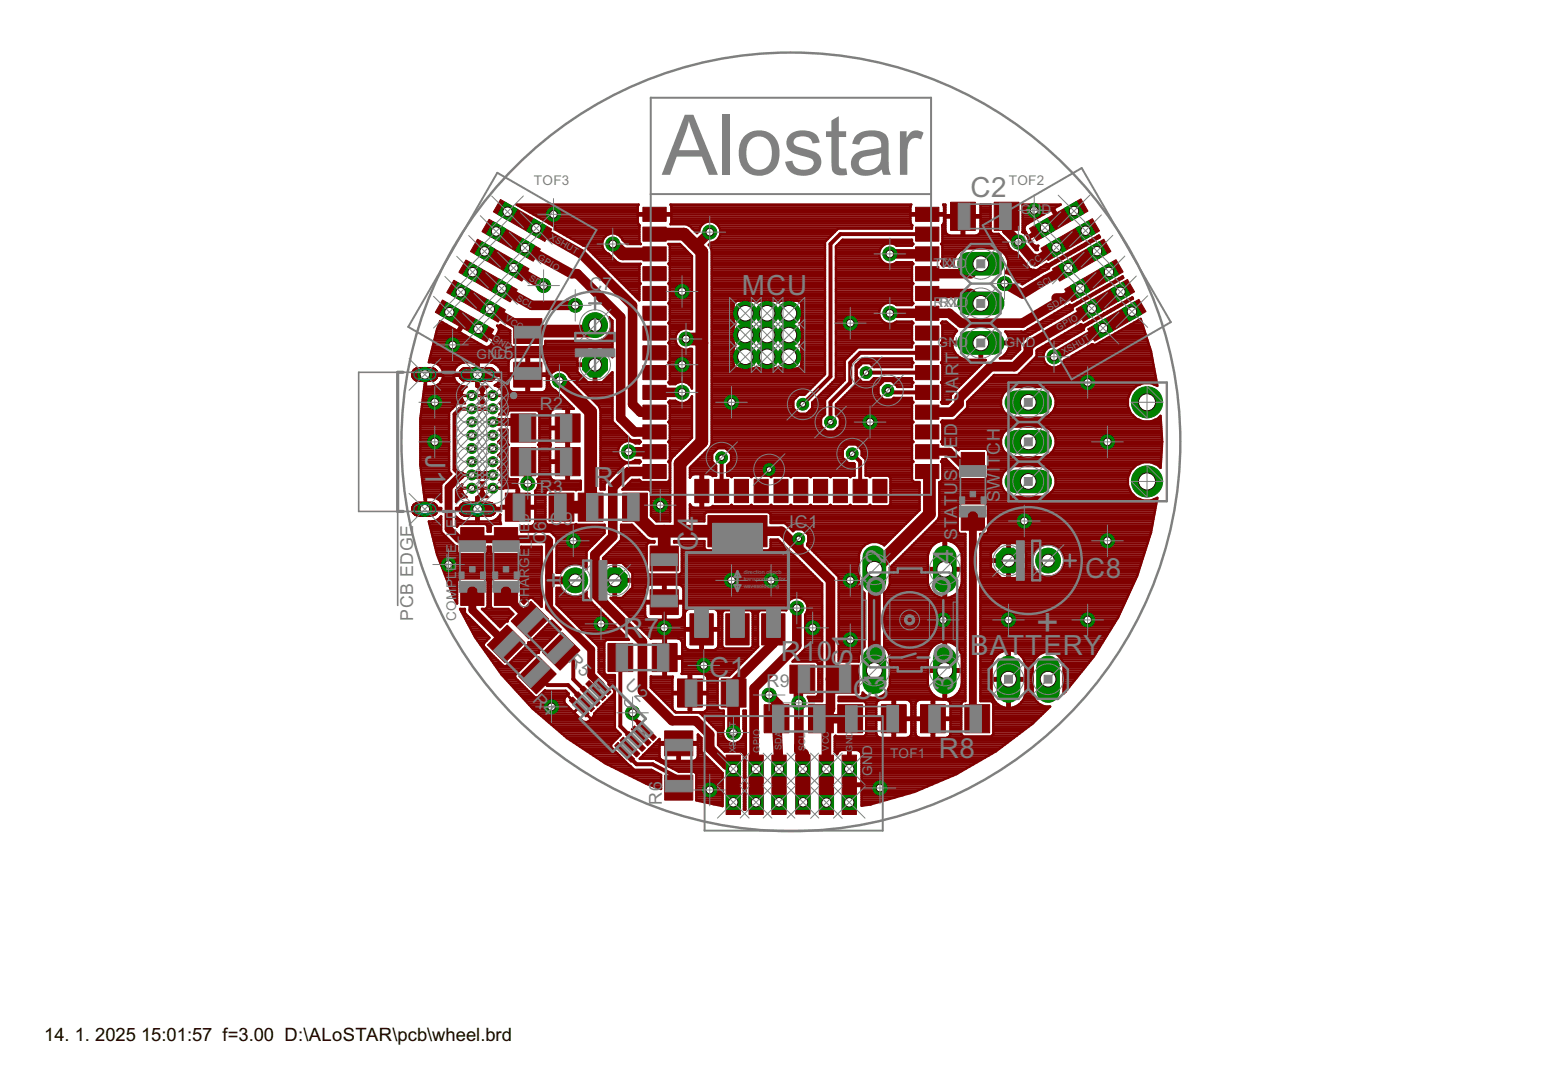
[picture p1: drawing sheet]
<svg xmlns="http://www.w3.org/2000/svg" width="297mm" height="210mm" viewBox="0 0 297 210" stroke-linecap="round" stroke-linejoin="round" font-family="sans-serif">
<defs><g id="words">
<text font-size="18.1" fill="#808080" x="127.4" y="33.7">Alostar</text>
<text font-size="8.4" fill="#808080" x="199.5" y="122.4">+</text>
<g font-size="6" fill="#808080">
<text x="186.8" y="37.9">C2</text>
<text x="142.8" y="56.9">MCU</text>
<text x="81.9" y="87.6" transform="rotate(90 81.9 87.6)">J</text>
<text x="81.9" y="90.4" transform="rotate(90 81.9 90.4)">1</text>
<text x="114.3" y="93.9">R1</text>
<text x="134.4" y="106.1" transform="rotate(-90 134.4 106.1)">C</text>
<text x="134.4" y="102.2" transform="rotate(-90 134.4 102.2)">4</text>
<text x="170.5" y="108.7" transform="rotate(-90 170.5 108.7)">2</text>
<text x="183.5" y="108.7" transform="rotate(-90 183.5 108.7)">4</text>
<text x="208.9" y="111.4">C8</text>
<text x="120" y="122.8">R7</text>
<text x="164.1" y="124.7" transform="rotate(-90 164.1 124.7)">1</text>
<text x="136.5" y="130.4">C1</text>
<text x="150.3" y="127.4">R10</text>
<text x="164.1" y="128.4" transform="rotate(-90 164.1 128.4)">S</text>
<text x="186.8" y="126.1">B</text>
<text x="190.5" y="126.1">ATTERY</text>
<text x="164.2" y="134.6">C3</text>
<text x="170.2" y="132.3" transform="rotate(-90 170.2 132.3)">1</text>
<text x="183.5" y="133.1" transform="rotate(-90 183.5 133.1)">3</text>
<text x="180.7" y="146">R8</text>
</g>
<g font-size="4">
<text x="8.5" y="200.4">14. 1. 2025</text>
<text x="27.2" y="200.4">15:01:57 f=3.00 D:\ALoSTAR\pcb\wheel.brd</text>
</g>
<g font-size="3.8" fill="#808080">
<text x="113.5" y="55.8">C7</text>
<text x="94.4" y="69.1">C5</text>
<text x="184.5" y="69.9" transform="rotate(-90 184.5 69.9)">T</text>
<text x="184.5" y="77.4" transform="rotate(-90 184.5 77.4)">UA</text>
<text x="184.5" y="72.4" transform="rotate(-90 184.5 72.4)">R</text>
<text x="103.9" y="79">R2</text>
<text x="184.2" y="83.9" transform="rotate(-90 184.2 83.9)">D</text>
<text x="184.2" y="86.4" transform="rotate(-90 184.2 86.4)">E</text>
<text x="192.5" y="89.8" transform="rotate(-90 192.5 89.8)">T</text>
<text x="192.5" y="87.6" transform="rotate(-90 192.5 87.6)">C</text>
<text x="192.5" y="85" transform="rotate(-90 192.5 85)">H</text>
<text x="103.9" y="95">R</text>
<text x="106.5" y="95">3</text>
<text x="184.2" y="95.3" transform="rotate(-90 184.2 95.3)">U</text>
<text x="184.2" y="92.7" transform="rotate(-90 184.2 92.7)">S</text>
<text x="184.2" y="90.4" transform="rotate(-90 184.2 90.4)">_L</text>
<text x="192.5" y="94.3" transform="rotate(-90 192.5 94.3)">W</text>
<text x="192.5" y="90.9" transform="rotate(-90 192.5 90.9)">I</text>
<text x="105.8" y="101.1">C9</text>
<text x="151.9" y="101.7">IC1</text>
<text x="184.2" y="101.7" transform="rotate(-90 184.2 101.7)">T</text>
<text x="184.2" y="99.7" transform="rotate(-90 184.2 99.7)">A</text>
<text x="184.2" y="97.5" transform="rotate(-90 184.2 97.5)">T</text>
<text x="192.5" y="96.7" transform="rotate(-90 192.5 96.7)">S</text>
<text x="105.2" y="104.8" transform="rotate(-90 105.2 104.8)">C</text>
<text x="105.2" y="102.2" transform="rotate(-90 105.2 102.2)">6</text>
<text x="184.2" y="104.1" transform="rotate(-90 184.2 104.1)">S</text>
<text x="79.5" y="119.6" transform="rotate(-90 79.5 119.6)">PCB EDGE</text>
<text x="109.3" y="127.4" transform="rotate(45 109.3 127.4)">R5</text>
<text x="102.4" y="135" transform="rotate(45 102.4 135)">R4</text>
<text x="120.1" y="132.2" transform="rotate(45 120.1 132.2)">U2</text>
<text x="147.6" y="132.2">R9</text>
<text x="127.4" y="154.9" transform="rotate(-90 127.4 154.9)">R6</text>
</g>
<g font-size="2.9" fill="#808080">
<text x="102.8" y="35.6">TOF3</text>
<text x="194.2" y="35.6">TOF2</text>
<text x="196.5" y="41.3">GND</text>
<text x="179.7" y="51.6">T</text>
<text x="180.9" y="51.6">TXXDD</text>
<text x="179.7" y="59.2">R</text>
<text x="180.9" y="59.2">RXXDD</text>
<text x="91.7" y="69.1">GND</text>
<text x="180.5" y="66.8">GND</text>
<text x="193.4" y="66.8">GND</text>
<text x="87.8" y="106.5" transform="rotate(-90 87.8 106.5)">E</text>
<text x="87.8" y="104.8" transform="rotate(-90 87.8 104.8)">_LED</text>
<text x="101.9" y="107.3" transform="rotate(-90 101.9 107.3)">E</text>
<text x="101.9" y="105.5" transform="rotate(-90 101.9 105.5)">_LED</text>
<text x="87.8" y="110" transform="rotate(-90 87.8 110)">E</text>
<text x="87.8" y="108.2" transform="rotate(-90 87.8 108.2)">T</text>
<text x="101.9" y="113.1" transform="rotate(-90 101.9 113.1)">A</text>
<text x="101.9" y="111.3" transform="rotate(-90 101.9 111.3)">R</text>
<text x="101.9" y="109.4" transform="rotate(-90 101.9 109.4)">G</text>
<text x="87.8" y="119.6" transform="rotate(-90 87.8 119.6)">COMPL</text>
<text x="101.9" y="117" transform="rotate(-90 101.9 117)">CH</text>
<text x="167.9" y="149.4" transform="rotate(-90 167.9 149.4)">G</text>
<text x="167.9" y="147.3" transform="rotate(-90 167.9 147.3)">N</text>
<text x="167.9" y="145.4" transform="rotate(-90 167.9 145.4)">D</text>
<text x="171.3" y="146">TOF1</text>
</g>
<g font-size="1.9" fill="#808080">
<text x="105.7" y="46" transform="rotate(30 105.7 46)">XSHUT</text>
<text x="195.2" y="48" transform="rotate(-30 195.2 48)">GND</text>
<text x="101.7" y="53.8" transform="rotate(30 101.7 53.8)">SDA</text>
<text x="103.4" y="50" transform="rotate(30 103.4 50)">GPIO</text>
<text x="197.5" y="51.9" transform="rotate(-30 197.5 51.9)">VCC</text>
<text x="99.3" y="57.7" transform="rotate(30 99.3 57.7)">SCL</text>
<text x="200.1" y="55.7" transform="rotate(-30 200.1 55.7)">SCL</text>
<text x="202" y="59.9" transform="rotate(-30 202 59.9)">SDA</text>
<text x="94.7" y="65.6" transform="rotate(30 94.7 65.6)">GND</text>
<text x="97.1" y="61.7" transform="rotate(30 97.1 61.7)">VCC</text>
<text x="203.8" y="63.7" transform="rotate(-30 203.8 63.7)">GPIO</text>
<text x="204.8" y="68.4" transform="rotate(-30 204.8 68.4)">XSHUT</text>
<text x="141.7" y="143.8" transform="rotate(-90 141.7 143.8)">SHUT</text>
<text x="164.1" y="143.3" transform="rotate(-90 164.1 143.3)">N</text>
<text x="164.1" y="142.1" transform="rotate(-90 164.1 142.1)">D</text>
<text x="141.7" y="145" transform="rotate(-90 141.7 145)">X</text>
<text x="146.2" y="144.9" transform="rotate(-90 146.2 144.9)">GPIO</text>
<text x="150.4" y="144.5" transform="rotate(-90 150.4 144.5)">SDA</text>
<text x="155" y="144.7" transform="rotate(-90 155 144.7)">SCL</text>
<text x="159.6" y="144.5" transform="rotate(-90 159.6 144.5)">VCC</text>
<text x="164.1" y="144.7" transform="rotate(-90 164.1 144.7)">G</text>
</g>
<g font-size="1.2" fill="#808080">
<text x="143.2" y="110.6">direction of</text>
<text x="143.2" y="111.9">transportati</text>
<text x="143.2" y="113.3">wavesolder</text>
<text x="148.5" y="111.9">on for</text>
<text x="148.5" y="113.3">i</text>
<text x="148.7" y="110.6">pcb</text>
<text x="148.8" y="113.3">ng</text>
</g>
</g></defs>
<g fill="#800000" stroke="#800000" stroke-width=".19">
<path d="M123.8 39.9h4.4v2.7h-4.4z"/>
<path d="M123.8 43.7h4.4v2.7h-4.4z"/>
<path d="M123.8 47.5h4.4v2.7h-4.4z"/>
<path d="M123.8 51.4h4.4v2.7h-4.4z"/>
<path d="M123.8 55.2h4.4v2.7h-4.4z"/>
<path d="M123.8 59h4.4v2.7h-4.4z"/>
<path d="M123.8 62.8h4.4v2.7h-4.4z"/>
<path d="M123.8 66.6h4.4v2.7h-4.4z"/>
<path d="M123.8 70.4h4.4v2.7h-4.4z"/>
<path d="M123.8 74.2h4.4v2.7h-4.4z"/>
<path d="M123.8 78h4.4v2.7h-4.4z"/>
<path d="M123.8 81.8h4.4v2.7h-4.4z"/>
<path d="M123.8 85.6h4.4v2.7h-4.4z"/>
<path d="M123.8 89.5h4.4v2.7h-4.4z"/>
<path d="M176.3 89.5h4.4v2.7h-4.4z"/>
<path d="M176.3 85.6h4.4v2.7h-4.4z"/>
<path d="M176.3 81.8h4.4v2.7h-4.4z"/>
<path d="M176.3 78h4.4v2.7h-4.4z"/>
<path d="M176.3 74.2h4.4v2.7h-4.4z"/>
<path d="M176.3 70.4h4.4v2.7h-4.4z"/>
<path d="M176.3 66.6h4.4v2.7h-4.4z"/>
<path d="M176.3 62.8h4.4v2.7h-4.4z"/>
<path d="M176.3 59h4.4v2.7h-4.4z"/>
<path d="M176.3 55.2h4.4v2.7h-4.4z"/>
<path d="M176.3 51.4h4.4v2.7h-4.4z"/>
<path d="M176.3 47.5h4.4v2.7h-4.4z"/>
<path d="M176.3 43.7h4.4v2.7h-4.4z"/>
<path d="M176.3 39.9h4.4v2.7h-4.4z"/>
<path d="M168 92.3h2.8v4.5h-2.8z"/>
<path d="M164.2 92.3h2.7v4.5h-2.7z"/>
<path d="M160.4 92.3h2.7v4.5h-2.7z"/>
<path d="M156.6 92.3h2.7v4.5h-2.7z"/>
<path d="M152.8 92.3h2.7v4.5h-2.7z"/>
<path d="M149 92.3h2.7v4.5h-2.7z"/>
<path d="M145.2 92.3h2.7v4.5h-2.7z"/>
<path d="M141.4 92.3h2.7v4.5h-2.7z"/>
<path d="M137.6 92.3h2.7v4.5h-2.7z"/>
<path d="M133.8 92.3h2.7v4.5h-2.7z"/>
<path d="M146.4 63.1h2.7v2.7h-2.7z"/>
<path d="M150.6 63.1h2.7v2.7h-2.7z"/>
<path d="M150.6 67.3h2.7v2.7h-2.7z"/>
<path d="M146.4 67.3h2.7v2.7h-2.7z"/>
<path d="M142.2 67.3h2.7v2.7h-2.7z"/>
<path d="M142.2 63.1h2.7v2.7h-2.7z"/>
<path d="M142.2 58.9h2.7v2.7h-2.7z"/>
<path d="M146.4 58.9h2.7v2.7h-2.7z"/>
<path d="M150.6 58.9h2.7v2.7h-2.7z"/>
<path d="M162.1 145.4h2.8v11.4h-2.8z"/>
<path d="M157.7 145.4h2.8v11.4h-2.8z"/>
<path d="M153.2 145.4h2.7v11.4h-2.7z"/>
<path d="M148.6 145.4h2.7v11.4h-2.7z"/>
<path d="M144.2 145.4h2.7v11.4h-2.7z"/>
<path d="M139.8 145.4h2.7v11.4h-2.7z"/>
<path d="M198.2 44l9.9-5.7 1.3 2.4-9.8 5.7z"/>
<path d="M200.4 47.8l9.9-5.7 1.4 2.4-9.9 5.7z"/>
<path d="M202.6 51.8l9.9-5.7 1.4 2.3-9.9 5.7z"/>
<path d="M205 55.7l9.8-5.7 1.4 2.4-9.9 5.7z"/>
<path d="M207.2 59.5l9.8-5.7 1.4 2.4-9.9 5.7z"/>
<path d="M209.4 63.4l9.8-5.8 1.4 2.4-9.9 5.7z"/>
<path d="M85.2 57.8l9.9 5.7-1.4 2.3-9.9-5.7z"/>
<path d="M87.4 54l9.9 5.7-1.4 2.3-9.9-5.7z"/>
<path d="M89.7 50.1l9.9 5.7-1.4 2.3-9.9-5.7z"/>
<path d="M91.9 46.1l9.9 5.7-1.3 2.3-9.9-5.7z"/>
<path d="M94.1 42.2l9.9 5.7-1.3 2.4-9.9-5.7z"/>
<path d="M96.4 38.4l9.8 5.7-1.3 2.4-9.9-5.7z"/>
<path d="M132.8 118.2h4.5v6h-4.5z"/>
<path d="M139.7 118.2h4.5v6h-4.5z"/>
<path d="M146.6 118.2h4.5v6h-4.5z"/>
<path d="M136.3 99.3h11.4v6h-11.4z"/>
<path d="M138.8 130.7h4.8v5.5h-4.8z"/>
<path d="M130.4 130.7h4.8v5.5h-4.8z"/>
<path d="M191.4 38.9h4.8v5.5h-4.8z"/>
<path d="M183 38.9h4.8v5.5h-4.8z"/>
<path d="M161.3 135.7h4.8v5.4h-4.8z"/>
<path d="M169.7 135.7h4.8v5.4h-4.8z"/>
<path d="M125.2 105.2h5.4v4.7h-5.4z"/>
<path d="M125.2 113.6h5.4v4.7h-5.4z"/>
<path d="M98.9 61.4h5.4v4.7h-5.4z"/>
<path d="M98.9 69.8h5.4v4.7h-5.4z"/>
<path d="M105.7 95h4.8v5.4h-4.8z"/>
<path d="M97.3 95h4.8v5.4h-4.8z"/>
<path d="M119.8 95h4.8v5.4h-4.8z"/>
<path d="M111.3 95h4.8v5.4h-4.8z"/>
<path d="M113.8 130.7l.6-.7 3.2 3.2-.6 .7z"/>
<path d="M113.4 131.1l3.2 3.1-.6 .7-3.2-3.2z"/>
<path d="M111.7 132.8l.7-.7 3.1 3.2-.6 .7z"/>
<path d="M110.6 133.9l.7-.7 3.1 3.2-.6 .7z"/>
<path d="M110.2 134.2l3.2 3.2-.6 .7-3.2-3.2z"/>
<path d="M118.3 143.6l.7-.6 3.2 3.2-.7 .6z"/>
<path d="M119.3 142.6l.7-.7 3.2 3.2-.7 .7z"/>
<path d="M120.4 141.5l.7-.6 3.1 3.1-.6 .7z"/>
<path d="M121.5 140.4l.7-.6 3.1 3.2-.6 .6z"/>
<path d="M122.5 139.4l.7-.6 3.1 3.1-.6 .7z"/>
<path d="M106.9 79.7h4.8v5.4h-4.8z"/>
<path d="M98.4 79.7h4.7v5.4h-4.7z"/>
<path d="M106.9 86.2h4.8v5.4h-4.8z"/>
<path d="M98.4 86.2h4.7v5.4h-4.7z"/>
<path d="M99.9 130.2l3.8-3.8 3.4 3.4-3.8 3.8z"/>
<path d="M93.8 124.2l3.8-3.8 3.4 3.4-3.8 3.8z"/>
<path d="M104.4 125.6l3.8-3.8 3.5 3.4-3.9 3.9z"/>
<path d="M98.4 119.6l3.8-3.8 3.4 3.4-3.8 3.8z"/>
<path d="M128 140.8h5.4v4.7h-5.4z"/>
<path d="M128 149.3h5.4v4.8h-5.4z"/>
<path d="M88.7 112.1h4.5v4.5h-4.5z"/>
<path d="M88.7 101.6h4.5v4.5h-4.5z"/>
<path d="M95.2 112.1h4.5v4.5h-4.5z"/>
<path d="M95.2 101.6h4.5v4.5h-4.5z"/>
<path d="M125.6 123.9h4.7v5.4h-4.7z"/>
<path d="M117 123.9h4.8v5.4h-4.8z"/>
<path d="M185 97.6h4.5v4.5h-4.5z"/>
<path d="M185 87.1h4.5v4.5h-4.5z"/>
<path d="M177.2 135.7h4.8v5.4h-4.8z"/>
<path d="M185.7 135.7h4.8v5.4h-4.8z"/>
<path d="M147.1 135.7h4.8v5.4h-4.8z"/>
<path d="M155.6 135.7h4.8v5.4h-4.8z"/>
<path d="M152.1 128.1h4.7v5.4h-4.7z"/>
<path d="M160.6 128.1h4.8v5.4h-4.8z"/>
</g>
<g fill="none" stroke="#800000" stroke-width=".19">
<path d="M79.2 72.1l.1 .3M79.2 72.3h5.1M79.2 72.2h5.1M79.2 72.1h5.1M79.2 72h5.1M79.3 72.4l.1 .3M79.3 71.8l-.1 .3M79.3 72.4h5M79.3 72.3h5M79.3 71.9h5M79.3 71.8h5M79.3 72.5h5"/>
<path d="M79.3 71.7h5M79.3 72.6h4.9M79.3 71.6l5 .1M79.3 71.6h4.9M79.4 72.7h4.8M79.4 71.6h4.8M79.4 72.7l.6 .6M79.4 71.5l-.1 .3M79.4 71.5h4.8M79.4 72.8h4.8M79.4 71.4h4.7M79.5 72.9h4.6"/>
<path d="M79.5 71.4h4.6M79.5 71.3h4.6M79.6 73h4.4M79.6 71.2h4.4M79.6 71.2h4.3M79.7 73.1h4.2M79.7 71.1h4.2M79.8 71.1l-.4 .4M79.8 71.1h4M79.8 73.2h4M79.8 73.2h3.9M79.8 71h3.9"/>
<path d="M79.9 73.3h3.8M79.9 71h3.8M80 73.3h3.6M80 70.9h3.6M80 73.3l.3 .1M80 70.9l-.2 .2M80.1 70.9h3.4M80.2 73.4h3.2M80.3 73.4l.3 .1M80.3 70.8l-.3 .1M80.3 70.8h3M80.3 73.4h3"/>
<path d="M80.5 73.5h2.6M83.3 70.8l.5 .3M83.3 73.4l-.3 .1M83.8 71.1l.3 .2M84.1 71.3l.1 .2M84.1 73l-.8 .4M84.2 71.5l.1 .3M84.2 72.7l-.1 .3M84.3 72.6h-5M84.3 71.8v.3M84.3 72.4l-.1 .3M84.3 72.1v.3"/>
<path d="M88.3 72.2h7.2M88.3 72.1h7.2M88.3 72h7.2M88.3 72.1l.1 .3M88.3 72.4h7.2M88.3 72.3h7.2M88.3 71.9h7.2M88.3 71.8l7.2 .1M88.3 71.8h7.2M88.4 72.5h7.1M88.4 71.8h7.1M88.4 72.4l.1 .3"/>
<path d="M88.4 71.8l-.1 .3M88.4 71.7h7.1M88.4 72.6h7M88.4 71.6h7M88.5 72.7h6.9M88.5 71.5h6.9M88.5 72.7l.1 .3M88.5 71.5l-.1 .3M88.5 72.8h6.8M88.5 71.4h6.8M88.5 72.9h6.8M88.6 72.9h6.7"/>
<path d="M88.6 71.3h6.7M88.6 72.9h6.6M88.6 71.3h6.6M88.6 73l.5 .3M88.6 71.3l-.1 .2M88.6 71.2h6.6M88.7 73h6.5M88.7 73h6.4M88.7 71.2h6.4M88.8 71.1h6.3M88.8 73.1h6.3M88.8 71.1h6.2"/>
<path d="M88.8 71.1l-.2 .2M88.9 73.2h6.1M88.9 73.2h6M88.9 71h6M89 73.3h5.8M89 71h5.8M89.1 73.3h5.7M89.1 70.9h5.7M89.1 73.3l.3 .1M89.1 70.9l-.3 .2M89.2 70.9h5.5M89.2 73.4h5.4"/>
<path d="M89.4 70.8h5.1M89.4 73.4h5.1M89.4 73.4l.3 .1M89.4 70.8l-.3 .1M89.6 73.5h4.6M94.5 70.8l.3 .1M94.5 73.4l-.3 .1M94.8 70.9l.2 .2M94.8 73.3l-.3 .1M95 71.1l.2 .2M95.1 73.1h-6.3M95.2 71.3l.2 .2"/>
<path d="M95.2 73l-.4 .3M95.4 71.5l.1 .3M95.4 72.7l-.2 .3M95.5 71.8v.3M95.5 72.4l-.1 .3M95.5 72.4h-7.2M95.5 72.1v.3M79.2 98.1l.1 .3M79.2 98.2h5.1M79.2 98.1h5.1M79.2 98h5.1M79.2 97.9h5.1"/>
<path d="M79.3 98.4l.1 .3M79.3 97.8l-.1 .3M79.3 98.4h5M79.3 98.3h5M79.3 97.8h5M79.3 97.7h5M79.3 97.6h5M79.3 98.6h4.9M79.4 98.6h4.8M79.4 97.5l4.8 .1M79.4 97.5h4.8M79.4 98.7l.4 .4"/>
<path d="M79.4 97.5l-.1 .3M79.4 98.7h4.8M79.4 97.4h4.8M79.4 98.7h4.7M79.4 97.4h4.7M79.5 98.8h4.6M79.5 97.3h4.6M79.5 98.9h4.6M79.5 97.2h4.6M79.6 98.9h4.4M79.6 97.2h4.4M79.6 99h4.4"/>
<path d="M79.6 97.1h4.4M79.7 99h4.2M79.7 97.1h4.2M79.7 99.1h4.2M79.7 97h4.2M79.8 99.1l.2 .2M79.8 99.1h4M79.8 97h4M79.8 99.2h4M79.8 96.9h3.9M79.9 99.2h3.8M79.9 96.9h3.8"/>
<path d="M80 99.3h3.6M80 99.3l.3 .1M80 96.8h3.6M80.1 99.3h3.4M80.2 96.8h3.2M80.3 99.4h3M80.3 96.8l-.5 .2-.4 .5M80.3 96.8h3M80.5 96.7h2.6M80.6 96.7l-.3 .1M83 96.7l.3 .1M83.3 96.8h.3"/>
<path d="M83.6 96.8l.5 .4M83.8 99.1l-.5 .3M84.1 97.2l.1 .3M84.1 98.9l-.3 .2M84.2 97.5l.1 .3M84.2 98.7l-.1 .2M84.3 98.5h-5M84.3 97.8v.3M84.3 98.4l-.1 .3M84.3 98.1v.3M88.3 98.1h7.2M88.3 98h7.2"/>
<path d="M88.3 98.1l.1 .3M88.3 98.4h7.2M88.3 98.3h7.2M88.3 98.2h7.2M88.3 97.9h7.2M88.3 97.8h7.2M88.4 97.7h7.1M88.4 98.4l.1 .3M88.4 97.8l-.1 .3M88.4 97.6h7.1M88.4 98.5h7M88.4 97.6h7"/>
<path d="M88.4 98.6h7M88.4 97.5h7M88.5 97.5h6.9M88.5 98.7l.1 .2M88.5 97.5l-.1 .3M88.5 97.4h6.9M88.5 98.7h6.9M88.5 98.7h6.8M88.5 98.8h6.8M88.5 97.3h6.8M88.6 98.8h6.7M88.6 97.3h6.7"/>
<path d="M88.6 98.9h6.6M88.6 97.2h6.6M88.6 98.9l.2 .2M88.6 97.2l-.1 .3M88.7 97.2h6.5M88.7 99h6.5M88.7 97.1h6.4M88.8 99h6.3M88.8 97.1h6.3M88.8 99.1h6.3M88.8 97h6.2M88.8 99.1h6.2"/>
<path d="M88.8 99.1l.3 .2M88.9 97h6.1M88.9 99.2h6M88.9 96.9h6M89 99.2h5.8M89 96.9h5.8M89.1 99.3h5.7M89.1 99.3l.3 .1M89.1 96.8h5.6M89.2 99.3h5.5M89.2 96.8h5.4M89.4 99.4h5.1"/>
<path d="M89.4 96.8h5.1M89.4 96.8l-.8 .4M89.6 96.7h4.6M89.7 96.7l-.3 .1M94.2 96.7l.3 .1M94.5 96.8h.3M94.8 96.8l.4 .4M94.8 99.3l-.3 .1M95 99.1l-.2 .2M95.2 97.2l.2 .3M95.2 98.9l-.2 .2M95.4 98.6l-6.9 .1"/>
<path d="M95.4 97.5l.1 .3M95.4 98.7l-.2 .2M95.5 98.4l-7.1 .1M95.5 98.4h-7.1M95.5 97.8v.3M95.5 98.4l-.1 .3M95.5 98.3h-7.2M95.5 98.1h-7.2M95.5 98.1v.3"/>
</g>
<g fill="none" stroke="#800000" stroke-width=".47">
<path d="M99.7 39.6h23.1M122.8 39.6l.1-.2h-23.5l7.4 4.3 .2 .5 5.3 3.1h.2l.7 .5 .1 .3 9.8 9.7v-2.9M122.8 39.6v1.5h3v.4h-3v1.3l.3 .6M129.2 39.6v1.5h-3v.4h3v1.3l-.1 .4h3l.7 .3 .5 .5M129.2 39.6l-.1-.2h46.3l-.1 .2M129.2 39.6h46.1M175.3 39.6v1.5h3v.4h-3v1.3l.3 .6M181.7 39.6v1.5h-3v.4h3v1.3l-.3 .6M181.7 39.6l-.1-.2h.4v2h3.1v4h-2.2l-.7-.4-.2-.5v-2.6h6.8v2.6l-.2 .5-.7 .4h-2.3v-4h3.2v-2h1.9v5.2l.4 .4h1.1l1.8 1.8a1.94 1.94 0 0 0 1.7 1.9l2.5 3.1 .3 .1M181.7 39.6h.3M188.8 39.6h1.9M196.9 39.6h7"/>
<path d="M100.5 40h22.3M101.2 40.4h21.6M101.9 40.9h20.9M102.7 41.3h23.1M103.4 41.7h19.4M104.2 42.1h18.6M104.9 42.5h17.9M105.6 43h17.2M106.4 43.4h16.7M106.9 43.8h16.2M107 44.3h16.1M107.7 44.7h15.4"/>
<path d="M108.5 45.1h8.7M109.2 45.5h7.3M110 46h6.2M110.7 46.4h5.3M111.4 46.8h4.5M112.2 47.2h3.7M112.9 47.7h3.1M113.3 48.1h2.9M113.7 48.5h2.9M114.2 48.9h3M114.6 49.4h3M115 49.8h3.1"/>
<path d="M115.4 50.2h3.1M115.9 50.6h3.2M116.3 51.1h6.8M116.7 51.5h6.4M117.2 51.9h5.9M117.6 52.3h5.5M118 52.8h5.1M118.4 53.2h4.7M118.7 45.1h4.4M118.9 53.6h4.2M119.3 54h3.8M119.4 45.5h3.7"/>
<path d="M119.7 54.5h3.5M119.8 46h3.3M120.1 46.4h3M120.1 54.9h3M120.5 46.8h2.6M120.5 55.3h2.6M121 55.7h2.1M121.4 56.2h1.7M121.8 56.6h1.3M122.3 57h.8M122.7 57.4h.4M123.1 51.1v3.3l.2 .2-.2 .3"/>
<path d="M123.1 43.4v3.3l.3 .3M123.3 47h-2.6l-.9-.8a2.05 2.05 0 0 0-3.3-.7 2.05 2.05 0 0 0 .7 3.4l1.6 1.6 .7 .3h3.8l-.2 .3M126.2 41.3h52.1M128.8 58.3h4.4M128.8 54.5h4.4M128.8 50.6h4.4M128.9 47.2h2.2M128.9 51.1h4.3M128.9 58.7h4.3M128.9 51.1v3.3l-.2 .2 .2 .3M128.9 54.9v3.2l-.2 .3 .2 .3M128.9 60h4.3"/>
<path d="M128.9 59.6h4.3M128.9 59.1h4.3M128.9 57.9h4.3M128.9 57.4h4.3M128.9 57h4.3M128.9 56.6h4.3M128.9 56.2h4.3M128.9 55.7h4.3M128.9 55.3h4.3M128.9 54.9h4.3M128.9 54h4.3M128.9 53.6h4.3"/>
<path d="M128.9 53.2h4.3M128.9 52.8h4.3M128.9 52.3h4.3M128.9 51.9h4.3M128.9 51.5h4.3M128.9 50.2h4.3M128.9 49.8h4.3M128.9 49.4h4.3M128.9 48.9h3.9M128.9 48.5h3.5M128.9 48.1h3.1M128.9 47.7h2.7"/>
<path d="M129.2 43h6.3M129.2 42.5h46.1M129.2 42.1h46.1M129.2 41.7h46.1M129.2 40.9h46.1M129.2 40.4h46.1M129.2 40h46.1M131.8 47.9l1.4 1.4v14.1a2.81 2.81 0 0 0-2.9 .7 2.06 2.06 0 0 0 .1 2.5 2.06 2.06 0 0 0 2.4 .6h.4v7.6a1.98 1.98 0 0 0-3.2-.8h-1.1l-.2-.3 .2-.3v-3.3l-.2-.3 .2-.2v-3.3l-.2-.3 .2-.2v-3.3l-.2-.3 .2-.2v-3.3M131.8 47.9l-.9-.9h-2.2l.2 .3v3.2l-.2 .3 .2 .3M131.8 47.9h.1M132.6 43.4h2.4M133.1 43.8h1.7"/>
<path d="M133.3 44h.1M133.5 44.3h1.1M134 44.7h.4M135.5 43l.7-.3h.8l.8 .3M135.5 43l-.6 .6-.3 .9-.4 .4-.9-.9M136.5 47.2h22.3M136.8 46.8h22M136.8 47.7h22M136.9 46.8l-.5 .4 .3 .2 .3 .8v37.3l-.3 .7-3.9 3.9v1.8M137 48.1h21.8M137 58.7h4.2M137 58.3h4.4"/>
<path d="M137 60h4.2M137 59.6h4.2M137 59.1h4.2M137 57.9h21.8M137 57.4h21.8M137 57h21.8M137 56.6h21.8M137 56.2h21.8M137 55.7h21.8M137 55.3h21.8M137 54.9h21.8M137 54.5h21.8"/>
<path d="M137 54h21.8M137 53.6h21.8M137 53.2h21.8M137 52.8h21.8M137 52.3h21.8M137 51.9h21.8M137 51.5h21.8M137 51.1h21.8M137 50.6h21.8M137 50.2h21.8M137 49.8h21.8M137 49.4h21.8"/>
<path d="M137 48.9h21.8M137 48.5h21.8M137.8 43a2.07 2.07 0 0 1 .9 2.1 2.07 2.07 0 0 1-1.7 1.7M137.8 43h37.5M137.9 46.4h21.1M138.2 43.4h37.4M138.3 46h21.1M138.5 43.8h37.1M138.5 45.5h21.3M138.7 44.3h22.4M138.7 45.1h21.6M138.7 44.7h22"/>
<path d="M141.4 58.3l.7-.4h1.2v13.1h-1.2l-.5-.2-.4-.7v-1.2h13.1v1.2l-.2 .5-.7 .4h-1.2v-13.1h1.2l.7 .4M141.4 58.3l-.2 .5v1.2h13.1v-1.2l-.2-.5M143.3 58.7h.5M143.3 58.3h.5M143.3 60h.5M143.3 59.6h.5M143.3 59.1h.5M143.8 57.9h1.2l.6 .4 .7-.4h1.2v13.1h-1.2l-.7-.4-.6 .4h-1.2zM147.5 58.7h.5M147.5 58.3h.5M147.5 60h.5M147.5 59.6h.5"/>
<path d="M147.5 59.1h.5M148 57.9h1.2l.7 .4 .6-.4h1.2v13.1h-1.2l-.6-.4-.7 .4h-1.2zM151.7 58.7h.5M151.7 58.3h.5M151.7 60h.5M151.7 59.6h.5M151.7 59.1h.5M154.1 58.3h4.7M154.3 58.7h4.5M154.3 60h4.5M154.3 59.6h4.5M154.3 59.1h4.5"/>
<path d="M160.7 44.7l-1.9 1.9v25.5l-3.9 3.9h-1.1l-1.1 1.1v1.5l1.1 1.1h1.5l1.1-1.1v-1.1l3.9-3.9M160.9 58.7h9.1M160.9 58.3h14.8M160.9 60h8.3M160.9 59.6h8.5M160.9 59.1h8.7M160.9 57.9h14.7M160.9 57.4h14.7M160.9 57h14.7M160.9 56.6h14.7M160.9 56.2h14.7M160.9 55.7h14.7"/>
<path d="M160.9 55.3h14.7M160.9 54.9h14.7M160.9 54.5h14.8M160.9 54h14.7M160.9 53.6h14.7M160.9 53.2h14.7M160.9 52.8h14.7M160.9 52.3h14.7M160.9 51.9h14.7M160.9 51.5h14.7M160.9 51.1h14.7M160.9 50.6h9.2"/>
<path d="M160.9 50.2h8.8M160.9 49.8h8.5M160.9 49.4h8.4M160.9 48.9h8.3M160.9 48.5h8.3M160.9 48.1h8.5M160.9 47.7h8.8M161.1 47.2h9M161.6 46.8h14M162 46.4h13.6M169.2 48.5a2.06 2.06 0 0 1 3.4-1.2h3l.2-.3-.2-.3v-.5h-13.4l-1.3 1.2v25.6l-.6 .6M169.2 48.5v.8l.4 .8 .5 .5"/>
<path d="M170.1 50.6l.8 .3h.8l.7-.3M170.9 58.3a2.07 2.07 0 0 0-1.5 2.9 2.07 2.07 0 0 0 3.2 .7h3M171.7 58.3l.9 .4h3M172.4 50.6l.2-.1h3l.2 .3-.2 .3M172.4 50.6h3.3M172.5 47.2h3.1M175.6 51.1v3.3l.2 .2-.2 .3M175.6 54.9v3.2l.2 .3-.2 .3M175.6 58.7h.1M175.6 43.4v.6h-14.3l-.6 .7M178.7 41.3h3.3M181.3 50.6h2.3"/>
<path d="M181.4 46.8h12.6M181.4 43.4v3.3l-.2 .3 .2 .3v3.2l-.2 .3 .2 .3M181.4 43.4h.6M181.4 47.2h12.7M181.4 51.1h2.2M181.4 50.2h2.2M181.4 49.8h2.3M181.4 49.4h2.5M181.4 48.9h2.8M181.4 48.5h3.2M181.4 48.1h3.9M181.4 47.7h12.9"/>
<path d="M181.4 46.4h12.1M181.4 46h11.7M181.4 45.5h11.3M181.4 45.1h.9M181.4 44.7h.6M181.4 44.3h.6M181.4 43.8h.6M181.7 43h.3M181.7 42.5h.3M181.7 42.1h.3M181.7 41.7h3.4M181.7 40.9h.3"/>
<path d="M181.7 40.4h.3M181.7 40h.3M183.6 50.2l.4-1.1 .8-.8 1.1-.5h5.8l1.1 .5 .8 .8 .5 1.1M183.6 50.2v.9h-2.2M185.1 45.1h.5M185.1 44.7h.5M185.1 44.3h.5M185.1 43.8h.5M185.1 43.4h.5M185.1 43h.5M185.1 42.5h.5M185.1 42.1h.5"/>
<path d="M185.6 41.7h5.1M188.4 45.1h3.9M188.7 44.7h2M188.8 44.3h1.9M188.8 43.8h1.9M188.8 43.4h1.9M188.8 43h1.9M188.8 42.5h1.9M188.8 42.1h1.9M188.8 41.3h1.9M188.8 40.9h1.9M188.8 40.4h1.9"/>
<path d="M188.8 40h1.9M192.3 48.1h2.3M193 48.5h2.3M193.4 48.9h2.5M193.7 52.3h7M193.7 49.4h2.6M193.9 51.9h4.6M193.9 49.8h2.7M194 51.5h4M194.1 51.1h3.5M194.1 50.6h3.2M194.1 50.2h2.9"/>
<path d="M194.2 52.8h5.8M194.9 53.2h4.4M195.2 53.6h3.4M195.6 54h2.3M196.3 54.5h1M196.8 44.7h.6M196.9 44.3h.3M196.9 43.8h.3M196.9 43.4h.5M196.9 43h1.1M196.9 42.5h1.8M196.9 42.1h2.5"/>
<path d="M196.9 41.7h3.3M196.9 41.3h4M196.9 40.9h4.8M196.9 40.4h5.5M196.9 40h6.2M197.4 45.1h.3M197.8 45.5h.9M198 46h.2M198.1 46.4h.3M198.3 46.8h.4M198.5 45.1h1M198.6 47.2h.5"/>
<path d="M199 47.7h.7M199 44.8l.1 .1M199.3 44.7h.9M199.4 48.1h.3M199.9 51.9h1.6M200 44.3h.9M200.4 51.5h1.6M200.8 43.8h.1M201.1 51.1h1.4M201.4 43.8h.3M201.5 43.4h.9M202.2 43h.9"/>
<path d="M202.4 50.6h.8M202.5 40.4h.5M202.7 40.9h.5M202.9 41.3h.6M203 42.5h.7M203.1 42.5h.1M203.1 42.5l-1.8 1.1 .2 .3 1.8-1M203.1 50.2h.8M203.2 41.7h.5M203.3 42.9h.1M203.4 42.1h.3M203.5 42.2l-.4 .3"/>
<path d="M203.5 42.2l.2 .4-.4 .3M203.5 42.2l-1.1-1.8-5 3a.91 .91 0 0 0-.1 1l.6 1.1 1.1-.7M203.7 60h2.2M203.8 49.8h.9M204 42.1h.6M204.4 59.6h2M204.4 41.7h.9M204.6 49.4h.8M204.6 41.6l-1.1 .6M204.6 41.6h.1M204.6 41.6l1.9-1 .2 .3-1.9 1.1M204.8 42h.1"/>
<path d="M204.9 42l-.8 .4-1.3-2.2 1.4-.8h-7.3l-.1 5.3a1.93 1.93 0 0 1 1.3 1.9l1.3 1.6 .4-.1-.1-.2 .2-.6-.5 .1-.5-.2-.8-1.3 3-1.7-.2-.4-1.9 1M205.1 59.1h1.4M205.2 41.3h.9M205.2 59.1l.4-.1 .3-.3 .5 .1 9.7-5.6 .1 .3-9.6 5.6-.1 .6-8.2 4.8h-.2l-.8 .5-.9 1.1v1.2l-1.8 1.7h-2.1l.7-.5a3.1 3.1 0 0 0 1.1-1.7M205.2 59.1l-7.4 4.4-.3 .3M205.2 59.1h.1M205.3 48.9h.8M205.9 58.7h.1M205.9 40.9h.7M206 48.5h.9M206.6 58.7h.6M206.8 48.1h.8"/>
<path d="M207.3 58.3h.6M207.5 47.7h.8M208.1 57.9h.6M208.3 47.2h.8M208.8 57.4h.6M209 46.8h.8M209.5 57h.6M209.7 46.4h.8M210.3 56.6h.6M210.5 46h.8M211 56.2h.6M211.2 45.5h.5"/>
<path d="M211.6 45.8l.2-.1-.3-.4-9.6 5.6-.4-.1-1.6 1.2-.4 .1-1-.2M211.6 45.8l-9.6 5.5-.1 .4-5.1 3-1.5-.8a1.81 1.81 0 0 0-1.8-1.3l.6-1.2v-1.2M211.6 45.8h.1M211.8 55.7h.5M212.5 55.3h.6M213.2 60h.6M213.2 54.9h.6M213.9 59.6h.6M214 54.5h.5M214.7 59.1h.6M214.7 54h.6M215.3 58.8l-6.7 3.8-.5-.1"/>
<path d="M215.3 58.8h.1M215.3 58.8l2.7-1.5 .1 .2-9.3 5.4-.1 .6-5.5 3.2a2.07 2.07 0 0 0-2.3 1.5 2.07 2.07 0 0 0 1.4 2.5 2.07 2.07 0 0 0 2.5-1.3l5.5-3.1 .5 .2 8.8-5.1 2 6.2M215.4 58.7h.6M215.4 53.6h.6M216.2 58.3h.5M216.9 57.9h.6M217.6 57.4h.5M81 80h5.4M81 79.6h5.4M81.1 79.1h5.5M81.2 78.7h5.8M81.2 78.3h6.3"/>
<path d="M81.3 77.9h6.6M81.3 77.4h8M81.4 77h7.6M81.4 76.6h7.5M81.5 76.2h9.2M81.5 75.7h7.4M81.6 75.3h7.4M81.6 74.9h7.7M81.7 74.5h1.5M81.7 74h.3M81.8 73.6h.2M81.9 73.2h.1"/>
<path d="M81.9 72.7h.1M82.7 69.3h15.3M82.8 68.9h15.5M82.9 68.5h28.6M83 68.1h28.9M83.1 67.6h29.2M83.2 67.2h29.6M83.2 74.5h.1M83.3 69.8h6.1M83.3 66.8h10.1M83.3 74.5h6.1M83.4 66.4h9.2"/>
<path d="M83.5 66h8.4M83.6 65.5h7.5M83.7 69.8h.1M83.7 69.8l.4 .2M83.7 65.1h6.7M83.8 64.7h5.9M83.9 64.2h5M84 63.8h4.5M84.1 70h.1M84.1 70l.4 .3M84.2 63.4h3.3M84.3 63h2.4"/>
<path d="M84.4 74h3.9M84.4 70.2h3.9M84.5 62.5h1.5M84.5 70.3h.1M84.5 70.3l.3 .3M84.6 62.1h.7M84.8 73.6h.1M84.8 70.6h3M84.8 73.6a2.29 2.29 0 0 1-1.6 .9M84.8 70.6l.3 .4M84.8 73.6h3M85.1 71l.2 .4"/>
<path d="M85.1 71l2.5 .1M85.1 73.2h2.5M85.3 71.4h2.1M85.3 72.8l-.5 .8M85.3 72.8h.1M85.3 71.4v.5M85.3 72.7h2.1M85.3 72.4v.4M85.3 71.9h.1M86.6 60.4l2.5 1.5M86.6 60.4l.2-.4 1.8 1.1M86.6 60.4h.9"/>
<path d="M87.3 71.9h.1M87.3 72.4v-.1a2.41 2.41 0 0 0 .9 1.7M87.3 60.9h.9M87.4 71.4l-.1 .5M87.6 71h.1M87.6 71l-.2 .4M87.8 70.6l-.2 .4M88.1 61.3h.9M88.2 74h.1M88.2 70.3h.1M88.2 70.3l-.4 .3M88.2 74l.4 .2"/>
<path d="M88.3 63.4h.5M88.5 63h.5M88.6 70h.1M88.6 70l-.4 .3M88.6 74.2h.1M88.6 74.2l.4 .2M88.6 61.1h.1M88.6 61.1l.7 .4-.2 .4M88.8 62.5h.5M88.8 61.7h.4M89 74.4l.8 .1-.2 .1a1.97 1.97 0 0 0-.8 1.5h1.9v.1h-1.9l.3 .9 .4 .6h-1.4l-1.7 1.6v11.6l.5 .4-2 2v3.4l-.1-.1M89 69.8h.1"/>
<path d="M89 69.8h5.9M89 69.8l-.4 .2M89 74.4h.1M89 62.1h1.4M89.1 61.9l-1 1.8-3.3-1.9-.7 1.6-1.6 6.4h1.2M89.1 61.9l.4 .2M89.5 62.1l-1 1.9 4.8 2.8h.5l.5-.1 .8-1.3-1.1-.7M89.5 62.1l.4 .3M89.9 62.4h.1M90.2 62l1.8 1-.2 .4-1.8-1M90.2 62l-.5-.3-.2 .4M90.2 62h.1"/>
<path d="M90.3 62.5h.9M90.9 76.2h3.9M91 63h.9M91.7 73.6h.4M91.7 69.8l.1 4.6a1.97 1.97 0 0 1 1 1.7h-1.9v.1h1.9l-.2 .9-.5 .6h1.5a1.83 1.83 0 0 1-.7-1.5h1.9v-.1h-1.9v-.1a1.88 1.88 0 0 1 1-1.5h-2.1M91.7 74h.4M91.7 73.2h.4M91.7 72.7h.4M91.7 71.5h.4M91.7 71.1h.4M91.7 70.6h.4M91.7 70.2h.4"/>
<path d="M91.7 63.4h.1M92.1 69.8v4.7M92.3 63.4h.3M92.3 74.9h1.1M92.3 77.4h1M92.5 63.8h.9M92.6 75.3h.5M92.6 77h.5M92.7 75.7h.2M92.8 76.6h.1M93.2 64.2h.9M94 64.7h.8"/>
<path d="M94 66.8h4.6M94 64.7l-1.8-1.1 .2-.3 3 1.7 .7-1.4-.1-.5-.3-.4 .7-.1 1.8 1v2.8l.4 .4h6l.4-.4v-.7h8.8a3.1 3.1 0 0 0 3.2-1.2 3.1 3.1 0 0 0 .3-3.4l.6 .7v7l-1.9-2h-1.2v3.2h-3.7v-1.2l2-2h1.2v6.8h-1.2l-2-2v-1.1h3.7v3.1h1.2l1.9-1.9v9.5l3.6 3.6h1.6M94 64.7h.1M94.2 64.3h.1M94.5 69.8h3.4M94.5 66.4h3.7M94.7 65.1h3.5M94.8 66h3.4M94.9 69.8l.4 .2M94.9 69.8h.1M94.9 76.2h13M95 65.5h3.2"/>
<path d="M95.3 70l.4 .3M95.3 70h.1M95.5 64.7h2.7M95.5 74h2.4M95.5 70.2h2.4M95.7 70.3l.3 .3M95.7 70.3h.1M95.8 64.2h2.4M95.8 74.5h2.1M95.9 63h1.1M96 73.6h1.9M96 73.6l-.8 .6a1.94 1.94 0 0 1 1.6 1.9h-1.9v.1h1.9v.6l-.4 .6"/>
<path d="M96 73.6h.1M96 70.6l.3 .4M96 70.6h1.9M96 63.8h2.2M96.1 63.4h1.7M96.3 71l.1 .4M96.3 71h.1M96.3 73.2h1.6M96.3 71.1h1.6M96.4 79.6h1.3M96.4 77.9h13.2M96.4 74.9h1.6"/>
<path d="M96.4 77.4l-.2 .3 .3 .3v1.4l-.4 .4h1.6v-.4l.4-.4h5.3l.4 .4v6l-.2 .3 .2 .2v6l-.3 .4a1.9 1.9 0 0 1-.5 2.3M96.4 77.4h12.8M96.4 72.8l-.4 .8M96.4 71.4l1.5 .1M96.4 72.8h.1M96.4 71.4l.1 .5M96.5 72.7h1.4M96.5 71.9h.1M96.5 72.4l-.1 .4M96.5 79.1h1.5M96.5 78.3h13.5M96.6 77h12.1"/>
<path d="M96.6 75.3h1.7M96.8 76.6h11.5M96.8 75.7h10.6M98 69.4l.3-.4 .5-.3h2.6v6.8h-2.6l-.5-.2M98 69.4l-.1 2.5M101.4 73.6h.4M101.4 72.3h-19.4l-1.1 8.4v8.8l1.1 8.3h2.9v.5h-2.9v-2.6M101.4 74.5h.4M101.4 69.8h.4M101.4 75.3h.4M101.4 74.9h.4M101.4 74h.4"/>
<path d="M101.4 73.2h.4M101.4 72.7h.4M101.4 71.5h.4M101.4 71.1h.4M101.4 70.6h.4M101.4 70.2h.4M101.4 69.3h.4M101.4 68.9h.4M101.8 72.3h4.1M103.5 79.1h2.6M103.8 80h2.1M103.8 79.6h2.1"/>
<path d="M104.6 66.8h13.3M104.9 68.9h6.2M104.9 75.3h2.1M105 66.4h12.9M105 66h12.9M105.2 69.3h5.9M105.2 69.4l-.3-.4-.5-.3h-2.6v6.8h2.6l.5-.2 .4-.6v-2.3h-7.4v2.3l.4 .6M105.2 69.4l.1 2.5M105.2 74.9h1.2M105.3 73.6h.3M105.3 74.5h.7M105.3 69.8h5.8"/>
<path d="M105.3 74h.5M105.3 73.2h.3M105.3 72.7h.4M105.3 71.5h1.4M105.3 71.1h5.8M105.3 70.6h5.8M105.3 70.2h9M106 74.4a2.07 2.07 0 0 1 .7-2.9 2.07 2.07 0 0 1 2.9 1l5.7 5.7 .3 .7v15.4h.8v-1.1l4-4h2.7M106 74.4l.9 .8 3.5 3.5h-13.9M106.2 71.9h-24.2v2.6M106.8 78.7l-.7 .4M108.7 71.5h2.4"/>
<path d="M109.1 78.7v13.9l-2.6-.1-.4-.3-.2-.5v-2.6h3.6v3.5h2.3v1.7h-.8l-.1 .1-.1-.1h-5.4l-.4 .4v5.9l.4 .4h5.4l.1-.1 .1 .1h5.4v1.7l-3.5 3.5v3.4a3 3 0 0 0-4.9 .7h-.9v-6.8l-1.1-1.1h-5.7v-1.1h1.9l.7-.3 .2-.5v-2.6h-3.2v-3.6a1.9 1.9 0 0 1-.2-2h-3.3M109.1 80h.4M109.1 79.6h.4M109.1 79.1h.4M109.2 71.9h2.2M109.5 78.7v3.5h-3.6v-2.6l.2-.5M109.5 72.3h2.3M109.9 72.7h2.4M110.3 73.2h2.4M110.7 73.6h2.4M111.1 74h6.8M111.5 74.5h6.4"/>
<path d="M112 74.9h5.9M112.4 75.3h5.5M112.8 75.7h5.1M113.3 76.2h4.6M113.7 76.6h4.2M114.1 77h3.8M114.3 73.6h.5M114.3 72.3h.5M114.3 71.9h.5M114.3 69.8h.5M114.3 73.2h.5M114.3 72.7h.5"/>
<path d="M114.3 71.5h.5M114.3 71.1h.5M114.3 70.6h.5M114.3 69.3h.5M114.3 68.9h.5M114.3 68.5h.5M114.3 68.1h.5M114.3 67.6h.5M114.3 67.2h.5M114.5 77.4h3.4M115 77.9h2.9M115.4 78.3h2.5"/>
<path d="M115.5 78.7h2.4M115.6 65.5h2.3M115.6 80h2.3M115.6 79.6h2.3M115.6 79.1h2.3M116 73.6h1.9M116.3 67.2h1.6M116.4 73.2h1.5M116.4 65.1h1.5M116.8 67.6h1.1M116.8 72.7h1.1M116.9 64.7h1"/>
<path d="M117.2 68.1h.7M117.2 64.2h.7M117.2 72.3h.7M117.3 61.3h.1M117.4 63.8h.5M117.5 61.7h.3M117.6 63.4h.3M117.6 68.5h.3M117.6 63h.3M117.6 62.5h.3M117.6 62.1h.3M117.7 71.9h.2"/>
<path d="M128.7 77.4h1.8M128.7 73.6h2M128.8 69.8h4.4M128.8 66h1.3M128.8 62.1h4.4M128.9 64.7h1.2M128.9 77.2h1.1a2 2 0 0 0 3.2-.9v8l-3.9 3.9-.3 .7v11.5h-2.6l-1.1-1.1v-4.6l-.4-.4h-5.1l1.9-1.9h1.4l.4 .4h5l.4-.4v-3.2l-.2-.3 .2-.3v-3.2l-.2-.3M128.9 77.2l-.2 .3 .2 .2v3.3l-.2 .3 .2 .3v3.2l-.2 .3M128.9 72.3h4.3M128.9 71.9h4.3M128.9 78.7h4.3M128.9 63.8h1.7"/>
<path d="M128.9 77.2h.1M128.9 63.4h2.4M128.9 80h4.3M128.9 79.6h4.3M128.9 79.1h4.3M128.9 78.3h4.3M128.9 77.9h4.3M128.9 73.2h4.3M128.9 72.7h4.3M128.9 71.5h4.3M128.9 71.1h4.3M128.9 70.6h4.3"/>
<path d="M128.9 70.2h4.3M128.9 69.3h4.3M128.9 68.9h4.3M128.9 68.5h4.3M128.9 68.1h4.3M128.9 67.6h4.3M128.9 67.2h2.5M128.9 66.8h1.8M128.9 66.4h1.4M128.9 65.5h1.1M128.9 65.1h1.1M128.9 64.2h1.4"/>
<path d="M128.9 63h4.3M128.9 62.5h4.3M128.9 61.7h4.3M128.9 61.3h4.3M128.9 60.9h4.3M128.9 60.4h4.3M131.9 73.6h1.3M132.1 77.4h1.1M132.7 74h.5M132.7 67.2h.5M132.8 77h.4M133.1 74.5h.1"/>
<path d="M133.1 76.6h.1M137 64.7h21.8M137 73.6h20.3M137 77h15.8M137 72.3h21.6M137 74.5h19.4M137 71.9h21.8M137 69.8h4.2M137 78.7h15.8M137 63.8h4.2M137 63.4h4.2M137 80h21.6"/>
<path d="M137 79.6h16.7M137 79.1h16.2M137 78.3h15.7M137 77.9h15.7M137 77.4h15.7M137 76.6h16.2M137 76.2h16.6M137 75.7h18.2M137 75.3h18.6M137 74.9h19M137 74h19.8M137 73.2h20.7"/>
<path d="M137 72.7h21.1M137 71.5h21.8M137 71.1h21.8M137 70.6h4.4M137 70.2h4.2M137 69.3h4.2M137 68.9h4.2M137 68.5h6.3M137 68.1h4.2M137 67.6h4.2M137 67.2h4.2M137 66.8h4.4"/>
<path d="M137 66.4h4.4M137 66h4.2M137 65.5h4.2M137 65.1h4.2M137 64.2h6.3M137 63h4.2M137 62.5h4.4M137 62.1h4.4M137 61.7h4.2M137 61.3h4.2M137 60.9h4.2M137 60.4h6.3"/>
<path d="M141.2 62.9v1.3h13.1v-1.3M141.2 65.9l.4 .6-.4 .7v1.2h13.1v-1.2l-.4-.7 .4-.6M141.2 61.7v-1.2h13.1v1.2M141.2 61.7l.4 .6-.4 .6M141.2 64.7v1.2M143.3 69.8h.5M143.3 63.8h.5M143.3 63.4h.5M143.3 70.6h.5M143.3 70.2h.5M143.3 69.3h.5M143.3 68.9h.5"/>
<path d="M143.3 68.1h.5M143.3 67.6h.5M143.3 67.2h.5M143.3 66.8h.5M143.3 66.4h.5M143.3 66h.5M143.3 65.5h.5M143.3 65.1h.5M143.3 63h.5M143.3 62.5h.5M143.3 62.1h.5M143.3 61.7h.5"/>
<path d="M143.3 61.3h.5M143.3 60.9h.5M143.8 68.5h3.7M143.8 64.2h3.7M143.8 60.4h3.7M147.5 69.8h.5M147.5 63.8h.5M147.5 63.4h.5M147.5 70.6h.5M147.5 70.2h.5M147.5 69.3h.5M147.5 68.9h.5"/>
<path d="M147.5 68.1h.5M147.5 67.6h.5M147.5 67.2h.5M147.5 66.8h.5M147.5 66.4h.5M147.5 66h.5M147.5 65.5h.5M147.5 65.1h.5M147.5 63h.5M147.5 62.5h.5M147.5 62.1h.5M147.5 61.7h.5"/>
<path d="M147.5 61.3h.5M147.5 60.9h.5M148 68.5h3.7M148 64.2h3.7M148 60.4h3.7M151.7 69.8h.5M151.7 63.8h.5M151.7 63.4h.5M151.7 70.6h.5M151.7 70.2h.5M151.7 69.3h.5M151.7 68.9h.5"/>
<path d="M151.7 68.1h.5M151.7 67.6h.5M151.7 67.2h.5M151.7 66.8h.5M151.7 66.4h.5M151.7 66h.5M151.7 65.5h.5M151.7 65.1h.5M151.7 63h.5M151.7 62.5h.5M151.7 62.1h.5M151.7 61.7h.5"/>
<path d="M151.7 61.3h.5M151.7 60.9h.5M152.2 68.5h6.6M152.2 64.2h6.6M152.2 60.4h6.6M154.1 70.6h4.7M154.1 66.4h4.7M154.1 62.5h4.7M154.1 62.1h4.7M154.2 66.8h4.6M154.3 70.2h4.5M154.3 61.7l-.4 .6 .4 .6"/>
<path d="M154.3 64.7v1.2M154.3 69.8h4.5M154.3 63.8h4.5M154.3 63.4h4.5M154.3 69.3h4.5M154.3 68.9h4.5M154.3 68.1h4.5M154.3 67.6h4.5M154.3 67.2h4.5M154.3 66h4.5M154.3 65.5h4.5M154.3 65.1h4.5"/>
<path d="M154.3 63h4.5M154.3 61.7h4.5M154.3 61.3h4.5M154.3 60.9h4.5M155.4 79.6h3.4M155.8 79.1h3M156.3 78.7h2.5M156.4 78.3h2.4M156.4 77.9h2.4M156.5 77.4h2.3M156.9 77h1.9M157.3 76.6h2"/>
<path d="M157.7 76.2h2M158.2 75.7h1.9M158.6 75.3h1.9M159 74.9h2M159.4 74.5h2M159.9 74h1.9M160.3 73.6h1.9M160.7 73.2h1.9M160.9 64.7h14.7M160.9 72.3h1.7M160.9 71.9h1.7M160.9 69.8h1.7"/>
<path d="M160.9 78.7h14.7M160.9 63.8h14.7M160.9 63.4h14.7M160.9 79.6h14.7M160.9 79.1h14.7M160.9 78.3h14.7M160.9 72.7h1.7M160.9 71.5h1.7M160.9 71.1h1.7M160.9 70.6h1.7M160.9 70.2h1.7M160.9 69.3h1.8"/>
<path d="M160.9 68.9h2.2M160.9 68.5h2.6M160.9 68.1h3.1M160.9 67.6h3.5M160.9 67.2h3.9M160.9 66.8h14.7M160.9 66.4h14.7M160.9 66h14.8M160.9 65.5h14.7M160.9 65.1h14.7M160.9 64.2h14.7M160.9 63h14.7"/>
<path d="M160.9 62.5h14.7M160.9 62.1h9.4M160.9 61.7h8.9M160.9 61.3h8.6M160.9 60.9h8.4M160.9 60.4h8.3M161 77.9h14.6M161.1 80h14.5M161.4 77.4h14.4M161.8 77h13.8M162.3 76.6h7.4M162.7 76.2h6.6"/>
<path d="M163.1 75.7h6M163.5 75.3h5.6M164 74.9h5.1M164.4 74.5h4.7M164.7 73.6h5.2M164.7 72.3h.2M164.7 71.9h.2M164.7 74h4.8M164.7 73.2h.9M164.7 72.7h.4M164.7 71.5h.2M164.7 71.1h.2"/>
<path d="M164.7 70.6h.6M164.8 70.2h.9M164.9 71l1.1-1.1h1.5l.7 .8h7.4v-.6l.2-.3-.2-.2v-.6h-9.6l-1.3 1.3v3.8l-3.8 3.8v1.9l.8 .7v1.5l-1.1 1.1h-1.5l-1-1.1v-1.5l.7-.7v-2.8M164.9 71v1.5l1.1 1.1M165.3 69.8h10.4M165.7 69.3h9.9M167.5 73.6l.7-.8h7.4v.6l.2 .3-.2 .2v.6h-2.9l-1-1.1h-1.5l-1.1 1v1.5l1.1 1.1M167.7 70.2h7.9M167.9 73.2h7.7M168.2 70.6h7.4M171.7 77l.3-.4h3.6v.6l.2 .3-.2 .2v3.3l.2 .3-.2 .3v3.2l.2 .3M171.9 73.6h3.9"/>
<path d="M172.3 62.1h3.4M172.3 74h3.3M172.7 74.5h2.9M175.6 61.9v.1M175.6 62l.2 .2-.2 .3v3.3l.2 .2-.2 .3v.6h-10.5l-2.5 2.5v3.8l-3.8 3.8M181.2 77.4h1.6M181.2 73.6h4.3M181.2 69.8h8.1M181.3 66h7.3M181.3 62.1h1.1M181.4 64.7h2.2M181.4 61.9h.7l2.1 1.8-.2 .2a3.4 3.4 0 0 0-.7 1.9"/>
<path d="M181.4 77h1.6M181.4 72.3h5.4M181.4 74.5h3.2M181.4 71.9h5.8M181.4 61.9v.1M181.4 62l-.2 .2 .2 .3v3.3l-.2 .2 .2 .3v3.3l-.2 .2 .2 .3v3.3l-.2 .3 .2 .2v3.3l-.2 .3 .2 .3h1l.6-.6v-1.1l6.8-6.8h-.8v-3.5h5.4M181.4 63.8h2.7M181.4 63.4h2.5M181.4 76.6h1.6M181.4 76.2h1.6M181.4 75.7h1.9M181.4 75.3h2.4"/>
<path d="M181.4 74.9h2.8M181.4 74h3.6M181.4 73.2h4.5M181.4 72.7h4.9M181.4 71.5h6.2M181.4 71.1h6.6M181.4 70.6h7M181.4 70.2h7.5M181.4 69.3h8.3M181.4 68.9h3.6M181.4 68.5h3M181.4 68.1h2.6"/>
<path d="M181.4 67.6h2.3M181.4 67.2h2.1M181.4 66.8h1.9M181.4 66.4h1.9M181.4 65.5h1.9M181.4 65.1h2M181.4 64.2h2.4M181.4 63h2M181.4 62.5h1.5M183.3 66.3h11.1M183.3 65.8h5.3v3.5a5.6 5.6 0 0 1-3.8-.4 3.3 3.3 0 0 1-1.5-2.6M183.3 65.8h.1"/>
<path d="M183.3 66.3h.1M184.8 80h9.2M185.2 79.6h8.4M185.6 79.1h7.5M186 78.7h7M186.2 78.3h6.6M186.2 77.9h6.5M186.2 77.4h6.5M186.6 77h6.1M187 76.6h5.8M187.4 76.2h5.6M187.9 75.7h5.3"/>
<path d="M188.3 75.3h5.3M188.6 68.9h.4M188.6 68.5h.4M188.6 68.1h.4M188.6 67.6h.4M188.6 67.2h.4M188.6 66.8h.4M188.6 66.4h.4M188.7 74.9h5.5M189 66h7.6M189.1 74.5h29.5M189.6 74h29.9"/>
<path d="M190 73.6h32.7M190.4 73.2h32.2M190.8 72.7h31.7M191.3 72.3h31.1M192.7 68.9h2M193.3 68.5h1.8M193.7 68.1h1.9M193.8 64.2h4.8M194 67.6h2M194 80a3 3 0 0 1-1.3-3.1 3 3 0 0 1 2.4-2.4h5.7a3 3 0 0 1 2.4 2.4 3 3 0 0 1-1.3 3.1M194 80l1.1 .4h5.7l1.1-.4M194.1 64.7h3.7"/>
<path d="M194.2 67.2h2.2M194.2 65.1h3.1M194.3 66.8h2.1M194.3 65.5h2.7M194.4 66.3l-.1 .5M194.4 65.8h.1M194.4 66.3h.1M194.4 66.4h2M196.3 71.9h26.1M196.7 71.5h25.6M197.1 71.1h25.1M197.5 70.6h4.7"/>
<path d="M198 70.2h3.5M198 63.4h2.1M198.4 69.8h2.7M198.7 63h2.1M198.8 69.3h2.2M199.2 68.9h1.7M199.3 63.8l-5.7 .1a3.2 3.2 0 0 1 .8 1.9M199.4 62.5h2.1M199.6 68.5h1.3M199.6 68.1h1.4M199.6 67.6h1.5M199.9 67.2h1.6"/>
<path d="M200.1 62.1h2.2M200.6 66.8h1.6M200.9 61.7h2.1M201.3 66.4h2.5M201.6 61.3h2.2M201.8 74.9h16.4M201.9 80h16.2M202.1 66h2.4M202.3 75.3h15.5M202.3 60.9h2.2M202.4 79.6h15.3M202.7 75.7h14.9"/>
<path d="M202.8 79.1h14.7M202.8 65.5h2.4M202.9 76.2h14.5M202.9 78.7h14.4M203 60.4h2.2M203.1 76.6h14.1M203.1 78.3h14M203.2 77h13.9M203.2 77.9h13.9M203.2 77.4h13.9M203.5 65.1h2.4M203.6 70.6h18.5"/>
<path d="M204.3 64.7h2.4M204.3 70.2h17.7M204.7 69.8h17.3M205 69.3h16.9M205 64.2h2.4M205.7 63.8h2.4M205.7 68.9h16.1M206.5 63.4h2.1M206.5 68.5h15.2M207.2 68.1h14.4M207.2 63h1.5M207.9 67.6h13.7"/>
<path d="M207.9 62.5h.4M208 62.5l-8.3 4.8-.1 .2v1.1l-3.6 3.6h-4.6l-5.2 5.2v1.1l-2.4 2.5h-2.4M208 62.5h.1M208.6 67.2h12.8M208.8 62.5h.6M209.4 66.8h11.9M209.5 62.1h.6M210.1 66.4h.4M210.3 61.7h.5M211 66.4h10.1M211 61.3h.6M211.7 66h9.3"/>
<path d="M211.8 60.9h.5M212.4 65.5h8.5M212.5 60.4h.6M212.6 60.3v.1M213.2 65.1h7.5M213.9 64.7h6.7M214.7 64.2h5.8M215.4 63.8h4.9M216.1 63.4h4.1M216.9 63h3.2M217.6 62.5h2.3M217.7 79.6a3.7 3.7 0 0 0 5.7 .5l.3 5"/>
<path d="M218.3 62.1h1.5M219.1 61.7h.6M221.6 67.6l1.2 6.7a3.7 3.7 0 0 0-4.7 .5 3.7 3.7 0 0 0-.4 4.8M222.1 74h.7M80.9 86.4h5.5M80.9 88.1h5.5M80.9 82.1h5.5M80.9 89.3h5.5M80.9 88.9h5.5M80.9 88.5h5.5M80.9 87.7h5.5M80.9 87.2h5.5"/>
<path d="M80.9 86.8h5.5M80.9 85.9h5.5M80.9 85.5h5.5M80.9 85.1h5.5M80.9 84.7h5.5M80.9 84.2h5.5M80.9 83.8h5.5M80.9 83.4h5.5M80.9 83h5.5M80.9 82.5h5.5M80.9 81.7h5.5M80.9 81.3h5.5"/>
<path d="M80.9 80.8h5.5M80.9 80.4h5.5M80.9 89.8h5.5M81 90.2h5.4M81 90.6h5.4M81.1 91h5.5M81.2 91.5h5.5M81.2 91.9h5.1M81.3 92.3h4.6M81.3 92.8h4.1M81.4 93.2h3.6M81.4 93.6h3.5"/>
<path d="M81.5 94h3.4M81.5 94.4h3.4M81.6 94.9h3.3M81.6 95.3h3.3M81.7 95.7l2 .1M81.7 96.1h.3M81.8 96.6h.2M81.9 97h.1M81.9 97.4h.1M83.3 95.7h1.6M83.7 95.8l.4 .2M83.7 95.8h.1"/>
<path d="M84.1 96l.4 .2M84.1 96h.1M84.4 100h.5M84.4 96.1h.5M84.5 96.2l.3 .4M84.5 96.2h.1M84.8 99.6l.1-.2v3l2.8 2.8h.3v1.2M84.8 99.6a2.53 2.53 0 0 1-1.6 .8M84.8 99.6h.1M84.8 96.6h.1M84.8 99.5h.1M87.8 94.4l1.2-1.1-.2 .6h1.9v.2h-1.9v.1a1.99 1.99 0 0 0 1 1.5l-.8 .1"/>
<path d="M87.8 95.7h1.6M87.8 99.5l.4 .4M87.8 94.4v2.2M87.8 99.5v1.7M87.8 100h.5M87.8 99.5h.1M87.8 96.1h.5M87.8 95.3h1.5M87.8 94.9h1.2M87.8 94.4h1.1M87.8 96.6h.1M88.2 96.2l-.4 .4"/>
<path d="M88.2 99.9h.1M88.2 99.9l.4 .2M88.2 96.2h.1M88.2 94h2.5M88.6 96h.1M88.6 96l-.4 .2M88.7 93.6h.2M89 95.8h.1M89 95.8l-.4 .2M90.9 94h3.9M91.7 97.4h.4M91.7 100h.4"/>
<path d="M91.7 99.5h.4M91.7 99.1h.4M91.7 98.7h.4M91.7 97h.4M91.7 96.6h.4M91.7 96.1h.4M91.8 95.7h2.1l-.3-.2a1.87 1.87 0 0 1-.7-1.4h1.9v-.2h-1.9l.1-.5 .2-.5h-.7l.3 1h-1.9v.2h1.9v.1a1.95 1.95 0 0 1-1.1 1.6v4.6M92.1 95.7v4.7M92.3 95.3h1.1M92.6 94.9h.5M92.6 93.2h.5M92.7 94.4h.2"/>
<path d="M92.8 93.6h.1M94.9 94h2.1M95.5 100h.8M95.9 90.2l.6 .6v1.4l-.3 .3 .2 .3M95.9 85.1l.6-.6v-1.4l-.4-.4h1.6v2.7l.2 .3-.2 .2v6l.4 .4M95.9 85.1l.6 .6v1.4l-.6 .5M95.9 87.6l.6 .6v1.4l-.6 .6M95.9 90.2h1.8M95.9 87.7h1.8M95.9 85.1h1.8M96 99.6l.3-.5v1.4l.2 .4h-1.6l-.4 .4v1.1h-.6v-1.1l-.4-.4h-5.1l-.4 .5-.2-.2M96 99.6h.1"/>
<path d="M96 99.6a2.51 2.51 0 0 1-1.6 .8M96 99.5h.3M96.3 99.1h.1M96.4 88.1h1.3M96.4 89.8h1.3M96.4 90.6h1.3M96.4 87.2h1.3M96.4 85.5h1.4M96.4 84.7h1.3M96.4 83h1.3M96.4 92.8l.4 .6v.5h-1.9v.2l4.6-.1v3.9h-3.2v.4h-8.5v-.5l11.7 .1M96.4 92.8h3.1"/>
<path d="M96.5 97.8v.1M96.5 86.4h1.2M96.5 91.9h1.2M96.5 91.5h1.2M96.5 91h1.2M96.5 89.3h1.2M96.5 88.9h1.2M96.5 88.5h1.2M96.5 86.8h1.2M96.5 85.9h1.2M96.5 84.2h1.2M96.5 83.8h1.2"/>
<path d="M96.5 83.4h1.2M96.6 93.2h2.9M96.8 93.6h2.8M99.5 95.7h.4M99.5 97h.4M99.5 96.6h.4M99.5 96.1h.4M99.5 95.3h.4M99.5 94.9h.4M99.5 94.4h.4M99.5 94h.3M99.9 97.9h5.1"/>
<path d="M103 94.6l.1 2.8M103 94.6h.1M103.1 95.7h1.9M103.1 98.3h1.9M103.1 100h1.9M103.1 99.5h1.9M103.1 99.1h1.9M103.1 98.7h1.9M103.1 97h1.9M103.1 96.6h1.9M103.1 96.1h1.9M103.1 95.3h1.9"/>
<path d="M103.1 94.9h1.9M103.1 94.4h2.1M103.4 94h8.4M103.5 92.3h2.7M103.6 93.6h8.2M103.6 93.2h8.2M103.6 92.8h8.2M103.7 85.5h2.3M103.8 86.4h2.1M103.8 80.4h2.1M103.8 88.1h2.1M103.8 82.1h2.1"/>
<path d="M103.8 89.8h2.1M103.8 91.9h2.1M103.8 91.5h2.1M103.8 91h2.1M103.8 90.6h2.1M103.8 90.2h2.1M103.8 89.3h2.1M103.8 88.9h5.3M103.8 88.5h2.1M103.8 87.7h2.1M103.8 87.2h2.1M103.8 86.8h2.1"/>
<path d="M103.8 85.9h2.1M103.8 85.1h2.1M103.8 84.7h2.1M103.8 84.2h2.1M103.8 83.8h2.1M103.8 83.4h2.1M103.8 83h2.1M103.8 82.5h5.3M103.8 81.7h2.1M103.8 81.3h2.1M103.8 80.8h2.1M105 97.4h-8.5v.4"/>
<path d="M105.9 82.7h3.6v6h-3.6v-2.6a.62 .62 0 0 0 0-.8zM109.1 86.4h.4M109.1 92.3h.4M109.1 80.4h.4M109.1 88.1h.4M109.1 82.1h.4M109.1 89.8h.4M109.1 91.9h.4M109.1 91.5h.4M109.1 91h.4M109.1 90.6h.4M109.1 90.2h.4"/>
<path d="M109.1 89.3h.4M109.1 88.5h.4M109.1 87.7h.4M109.1 87.2h.4M109.1 86.8h.4M109.1 85.9h.4M109.1 85.5h.4M109.1 85.1h.4M109.1 84.7h.4M109.1 84.2h.4M109.1 83.8h.4M109.1 83.4h.4"/>
<path d="M109.1 83h.4M109.1 81.7h.4M109.1 81.3h.4M109.1 80.8h.4M115.6 86.4h3.5M115.6 92.3h1.6M115.6 80.4h2.3M115.6 88.1h3.7M115.6 82.1h3.2M115.6 89.8h4.2M115.6 94h.8M115.6 93.6h.8"/>
<path d="M115.6 93.2h.8M115.6 92.8h1.2M115.6 91.9h2.1M115.6 91.5h2.5M115.6 91h2.9M115.6 90.6h3.3M115.6 90.2h3.8M115.6 89.3h4.6M115.6 88.9h4.7M115.6 88.5h4M115.6 87.7h3.5M115.6 87.2h3.4"/>
<path d="M115.6 86.8h3.4M115.6 85.9h3.7M115.6 85.5h4M115.6 85.1h4.7M115.6 84.7h5.8M115.6 84.2h5.3M115.6 83.8h4.9M115.6 83.4h4.5M115.6 83h4.1M115.6 82.5h3.7M115.6 81.7h2.8M115.6 81.3h2.4"/>
<path d="M115.6 80.8h2.3M120.1 94h8.9M120.5 93.6h8.5M120.9 93.2h8.1M121.3 92.8h2.1M121.7 88.9h1.6M121.8 85.1h1.5M123.1 84.8h.1M123.1 85.4h.1M123.1 88.6h.1M123.1 89.2h.1M123.1 84.8l.2 .3"/>
<path d="M123.1 85.4h-.8a2.07 2.07 0 0 0-2.8 .2 2.07 2.07 0 0 0 0 2.8 2.07 2.07 0 0 0 2.8 .2h.8M123.1 88.6l.2 .3-.2 .3M123.3 85.1l-.2 .3M125.1 94.4h3.9M125.3 97.4h3.7M125.3 95.7h3.7M125.3 97.9h3.7M125.3 98.3h3.7M125.3 99.1h3.7M125.3 98.7h3.7M125.3 97h3.7M125.3 96.6h3.7"/>
<path d="M125.3 96.1h3.7M125.3 95.3h3.7M125.3 94.9h3.7M125.5 99.5h3.5M126 100h3M128.6 92.8h.4M128.7 85.1h3.7M128.7 88.9h.3M128.7 81.3h4.5M128.9 86.4h2.2M128.9 92.3h.1M128.9 80.4h4.3"/>
<path d="M128.9 88.1h.5M128.9 82.1h4.3M128.9 89.8h.1M128.9 91.9h.1M128.9 91.5h.1M128.9 91h.1M128.9 90.6h.1M128.9 90.2h.1M128.9 89.3h.1M128.9 88.5h.3M128.9 87.7h1M128.9 87.2h1.4"/>
<path d="M128.9 86.8h1.8M128.9 85.9h2.7M128.9 85.5h3.1M128.9 84.7h3.9M128.9 84.2h4.3M128.9 83.8h4.3M128.9 83.4h4.3M128.9 83h4.3M128.9 82.5h4.3M128.9 81.7h4.3M128.9 80.8h4.3M132.8 97.4h.2"/>
<path d="M132.8 97.9h44.2M132.8 98.3h44.2M132.8 100h2.8M132.8 99.5h2.8M132.8 99.1h2.8M132.8 98.7h3.1M132.8 91.9h.1M132.8 91.5h.4M132.8 91h5.1M132.8 90.6h5.1M132.8 90.2h5.1M133 97.4l-.2-.3v3.3h2.8v-1.4l.4-.4h12l.4 .4v1.7h2.7l1.6 1.6 .3-.4h1.5l1.1 1.1v1.5l-.2 .2v.3l6.1 6.1v16.3h3.9v-1.2l.4-1 .6-.7v-10.3l-.6-.6"/>
<path d="M133.1 89.8h4.8M133.6 89.3h4M134 88.9h3.1M134.4 88.5h2.7M134.8 88.1h2.3M134.9 97.4h.4M134.9 92.3h.4M134.9 95.7h.4M134.9 97h.4M134.9 96.6h.4M134.9 96.1h.4M134.9 95.3h.4"/>
<path d="M134.9 94.9h.4M134.9 94h.4M134.9 93.6h.4M134.9 93.2h.4M134.9 92.8h.4M134.9 91.9h.4M134.9 91.5h.4M135.3 87.7h1.8M135.7 87.2h1.6M136.1 86.8h1.6M136.5 86.4h1.6M136.8 85.9h26.1"/>
<path d="M137 91.5h.9M137 85.5h38.6M137 80.4h21.2M137 82.1h21.1M137 85.1h38.8M137 84.7h38.6M137 84.2h38.6M137 83.8h38.6M137 83.4h38.6M137 83h22M137 82.5h21.6M137 81.7h21.1"/>
<path d="M137 81.3h21.1M137 80.8h21.1M139.7 86.3l1 1.1v1.5l-.7 .7v2h.5l.3 .3 .3-.3h3.3l.2 .3 .3-.3h3.3l.2 .3 .3-.3h3.3l.3 .3 .2-.3h3.3l.3 .3 .2-.3h3.3l.3 .3 .2-.3h3.3l.3 .3 .3-.3h.5v-2.3M140 89.8h24.5M140 91.5h24.5M140 91h24.5M140 90.6h24.5M140 90.2h24.5M140.1 86.8h22.1M140.3 89.3h24.2M140.6 87.2h21.6M140.6 97.4h.4"/>
<path d="M140.7 88.9h22.3M140.7 88.1h21.5M140.7 88.5h21.9M140.7 87.7h21.5M144.4 97.4h.4M148 98.7h28.6M148.2 97.4h.5M148.4 100h26.9M148.4 99.5h27.3M148.4 99.1h27.7M152 97.4h.5M155.9 97.4h.4"/>
<path d="M159.7 97.4h.4M160.8 83h14.8M161.2 82.5h14.4M161.6 80.4h14M161.6 82.1h14M161.7 81.7h13.9M161.7 81.3h14.1M161.7 80.8h13.9M162.5 86.4l-24.3-.1-1.1 1.1v1.5l.8 .7v2l-.7 .1-.6-.4h-1.3v3h-.4v-3l-1.5 .1-.6 .5M163.5 97.4h.4M164.5 89.3l-.1-.1h-1.1l-1.1-1.1v-1.5l1.1-1h1.5l1.1 1v1.1l.7 .8v3.1h.6l.3 .3 .3-.3h3.2l.4 .4v5.1l-.4 .4h-3.2l-.3-.3-.3 .3h-3.2l-.3-.3-.3 .3h-3.3l-.2-.3-.3 .3h-3.3l-.2-.3-.3 .3h-3.3l-.2-.3-.3 .3h-3.3l-.3-.3-.2 .3h-3.3l-.3-.3-.2 .3h-3.3l-.3-.3-.3 .3-3.3-.1-.6 .4h-1.3v-3h-.4v3h-1.3l-.6-.4M165.2 85.9h10.4"/>
<path d="M165.6 86.4h10M165.9 87.7h9.7M165.9 87.2h9.7M165.9 86.8h9.7M166.3 88.1h9.3M166.6 89.8h9M166.6 91.5h9M166.6 91h9M166.6 90.6h9M166.6 90.2h9M166.6 89.3h9M166.6 88.9h9.2"/>
<path d="M166.6 88.5h9M167.3 97.4h.4M171.1 97.4h5.9M171.3 91.9h4.3M171.4 92.3h4.2M171.4 95.7h5.6M171.4 97h5.6M171.4 96.6h5.6M171.4 96.1h5.6M171.4 95.3h5.6M171.4 94.9h5.6M171.4 94.4h5.6"/>
<path d="M171.4 94h5.6M171.4 93.6h5.6M171.4 93.2h5.6M171.4 92.8h4.5M175.8 85.1l-.2 .3v3.2l.2 .3-.2 .3v3.2l.4 .4h1v5.4l-6.8 6.8a2.99 2.99 0 0 0-4.8 1.7v5.8l.4 1.1M180.6 100h3.8M180.8 99.5h3.6M180.8 97.4h3.6M180.8 95.7h37.8M180.8 97.9h3.6M180.8 98.3h3.6M180.8 99.1h3.6"/>
<path d="M180.8 98.7h3.6M180.8 97h3.9M180.8 96.6h41.9M180.8 96.1h38.7M180.8 95.3h13.4M180.8 94.9h12.8M180.8 94.4h12.4M180.8 94h12.2M180.8 93.6h12M180.8 93.2h11.9M181.1 92.8h11.6M181.2 85.1l.2 .5h1.9l1.2 1.1 .3-.3h5l.4 .4v5.1"/>
<path d="M181.2 85.1h11.5M181.2 88.9h1.4M181.2 81.3h42.3M181.4 92.3h11.3M181.4 81h.1M181.4 81l-.2 .3 .2 .3v3.2l-.2 .3M181.4 82.1h42.1M181.4 89.8h2.1M181.4 91.9h3M181.4 91.5h3M181.4 91h3M181.4 90.6h2.9"/>
<path d="M181.4 90.2h2.5M181.4 89.3h1.6M181.4 88.5h.8M181.4 85.5h11.3M181.4 84.7h11.3M181.4 84.2h11.4M181.4 83.8h11.6M181.4 83.4h11.8M181.4 83h12.2M181.4 82.5h12.7M181.4 81.7h42.1M183.7 85.9h9.1"/>
<path d="M183.9 80.8h35.4M184.1 86.4h8.9M184.3 80.4h10.7M184.4 91.9l.4 .4M184.4 91.9v-1.2l-2.3-2.3h-.7l-.2 .5 .2 .3v3.2l-.4 .4h-.2v6.6l-.3 .7-9.2 9.2M184.4 97.3l.4-.4h5l.4 .4v5.1l-.4 .4h-1.1v32.2h2.1l.4 .4v6l-.4 .4h-5.4l-.4-.4v-6l.4-.4h.4v-32.2h-1l-.4-.4zM189.9 97h32.7M190.2 86.8h3M190.2 97.4h32.3M190.2 97.9h32.2M190.2 98.3h32.2M190.2 91.9l-.4 .4"/>
<path d="M190.2 88.1h33.3M190.2 89.8h4.8M190.2 100h31.8M190.2 99.5h31.9M190.2 99.1h32M190.2 98.7h32.1M190.2 91.9h2.6M190.2 91.5h2.8M190.2 91h2.9M190.2 90.6h3.4M190.2 90.2h3.8M190.2 89.3h29.1"/>
<path d="M190.2 88.9h33.3M190.2 88.5h33.3M190.2 87.7h3.9M190.2 87.2h3.4M194 90.2a3 3 0 0 0-1.3 3.1 3 3 0 0 0 2.4 2.4h5.7a3 3 0 0 0 2.4-2.4 3 3 0 0 0-1.3-3.1M194 90.2l1.1-.5h5.7l1.1 .5M195.1 82.1a3 3 0 0 0-2.5 3 3 3 0 0 0 2.5 3M200.8 82.1a3 3 0 0 1 2.5 3 3 3 0 0 1-2.5 3M200.9 80.4h17.6M200.9 89.8h17.6M201.8 95.3h16.4M201.8 87.7h21.8"/>
<path d="M201.8 82.5h21.8M201.9 90.2h16.2M202.3 94.9h15.5M202.3 87.2h21.3M202.3 83h21.3M202.4 90.6h15.3M202.7 94.4h14.9M202.7 86.8h20.9M202.7 83.4h20.9M202.8 91h14.7M202.9 86.4h20.7M202.9 94h14.5"/>
<path d="M202.9 83.8h20.7M202.9 91.5h14.4M203.1 93.6h14.1M203.1 91.9h14M203.1 85.9h20.6M203.1 84.2h20.6M203.2 92.3h13.9M203.2 93.2h13.9M203.2 92.8h13.9M203.2 85.5h20.5M203.2 85.1h20.5M203.2 84.7h20.5"/>
<path d="M217.7 90.6a3.7 3.7 0 0 0 .4 4.7 3.7 3.7 0 0 0 4.7 .6l-1.2 6.6M222.1 96.1h.7M222.3 89.3h1.2M222.3 80.8h1.2M223.1 80.4h.3M223.1 89.8h.3M223.7 85.1l-.3 5a3.6 3.6 0 0 0-5.7 .5M82.7 100.8h2.2M82.8 101.3h2.1M82.9 101.7h2M83 102.1h1.9M83.1 102.5h1.9"/>
<path d="M83.2 103h2.2M83.2 100.4h-.7l1.6 6.4 3.2 8.2 .7 1.2v-4.4l.4-.4h5.1l.4 .4v5.1l-.4 .4h-.7l3.5 3.5 1.1-1.1h.3v-.4l1.1-1.1M83.2 100.4h.1M83.3 100.4h1.6M83.3 103.4h2.6M83.4 103.8h2.9M83.5 104.2h3.2M83.6 104.6h3.5M83.7 105.1h3.8M83.8 105.5h4.2M83.9 105.9h4.1M84 106.4h4"/>
<path d="M84.2 106.8h20.1M84.3 107.2h20M84.5 107.6h19.8M84.6 108.1h19.7M84.8 108.5h19.5M85 108.9h19.3M85.1 109.3h19.2M85.3 109.8h19M85.5 110.2h18.8M85.6 110.6h18.7M85.8 111h18.5M86 111.5h2.3"/>
<path d="M86.1 111.9h1.9M86.3 112.3h1.7M86.5 112.7h1.5M86.6 113.2h1.4M86.8 113.6h1.2M87 114h1M87.1 114.4h.9M87.3 114.9h.7M87.5 115.3h.5M87.7 115.7h.3M87.8 100.4h1.6M87.8 101.3h.3"/>
<path d="M87.8 100.8h8.6M87.9 116.1h.1M88 106.4l.4 .4h5.1l.4-.4M88.6 100.1h.1M88.6 100.1l.4 .2M88.6 117.4h.9M88.9 117.8h.6M89 100.3l5.4 .1M89 100.3h.1M89.1 118.3h.6M89.3 118.7h.8M89.6 119.1h.9"/>
<path d="M89.8 119.5h1.2M90 120h1.4M92.9 117.4h5.1M93.3 117.8h5.1M93.5 111.5h1.3M93.7 117h.9M93.8 118.3h5M93.8 101.3h.7M93.9 106.4v-1.1h.6v1.1M93.9 115.7h.6M93.9 116.6h.6M93.9 116.1h.6"/>
<path d="M93.9 115.3h.6M93.9 114.9h.6M93.9 114.4h.6M93.9 114h.6M93.9 113.6h.6M93.9 113.2h.6M93.9 112.7h.6M93.9 112.3h.6M93.9 111.9h.6M93.9 106.4h.6M93.9 105.9h.6M93.9 105.5h.6"/>
<path d="M93.9 102.1h.6M93.9 101.7h.6M94.2 118.7h4.2M94.4 100.4h.1M94.5 106.4l.4 .4h5l.4-.4M94.5 100.4h1.8M94.6 119.1h3.3M95.1 119.5h2.6M95.5 120h1.6M100 111.5h4.3M100.3 106.4v-1.1h4v11.6l-1.8-1.8h-.6l-1 1.1-.6-.5v-3.9l-.4-.4h-5l-.4 .4v5.1l.4 .4h2.9l1 .9M100.3 115.3h1.4"/>
<path d="M100.3 114.9h4M100.3 114.4h4M100.3 114h4M100.3 113.6h4M100.3 113.2h4M100.3 112.7h4M100.3 112.3h4M100.3 111.9h4M100.3 106.4h4M100.3 105.9h4M100.3 105.5h4M100.3 102.1h16.1"/>
<path d="M100.3 101.7h16.1M100.4 115.7h.9M100.8 116.1h.1M102.5 101.3h13.9M102.7 115.3h1.6M103 100.8h2.2M103.1 100.4h1.9M103.1 115.7h1.2M103.5 116.1h.8M104 116.6h.3M105.8 120h.8M106.2 102.5h10.2"/>
<path d="M106.6 103h9.5M107 103.4h8.7M107.1 115.7h6.5M107.1 116.1h6.9M107.1 115.3h6.1M107.1 114.9h5.8M107.1 114.4h2.1M107.1 114h1.5M107.1 113.6h1.1M107.1 110.2h1M107.1 109.8h1.3M107.1 109.3h1.7"/>
<path d="M107.1 108.9h2.4M107.1 108.5h5.8M107.1 108.1h5.8M107.1 107.6h5.8M107.1 107.2h5.8M107.1 106.8h5.8M107.1 106.4h5.8M107.1 105.9h6M107.1 105.5h6.4M107.1 105.1h6.9M107.1 104.6h7.3M107.1 104.2h7.7"/>
<path d="M107.1 103.8h8.2M107.3 116.6h7.1M107.7 117h7.2M108.2 117.4h7.1M108.6 117.8h7.1M109 118.3h7.1M109.5 118.7h7M109.9 119.1h7.1M110.3 119.5h7.1M110.7 120h7.1M111.9 108.9h1M112.3 114.4h.6"/>
<path d="M112.7 109.3h.2M112.8 114h.1M113.8 116h.1M116.1 108.9h.3M116.1 108.5h.7M116.1 108.1h8.4M116.1 107.6h8.4M116.4 107.2h8.1M116.8 106.8h7.7M117.2 106.4h7.3M117.6 105.9h6.9M117.7 115.3h6.5"/>
<path d="M118.1 105.5h6.4M118.1 115.7h33.8M118.1 111h.5M118.1 114.9h.5M118.1 114.4h.5M118.1 114h.5M118.1 113.6h.5M118.1 113.2h.5M118.1 112.7h.5M118.1 112.3h.5M118.1 111.5h.5M118.1 110.6h.5"/>
<path d="M118.1 110.2h.5M118.1 109.8h.5M118.1 109.3h.5M118.1 108.9h.5M118.1 108.5h.5M118.5 105.1h6M118.5 116.1h9.2M118.6 111.9h39.1M118.9 104.6h5.8M119 116.6h5.2M119.3 104.2h6.7M119.4 117h4.8"/>
<path d="M119.6 103.8h4.8M119.6 103.4h4.4M119.6 103h3.9M119.6 102.5h3.5M119.6 102.1h3.1M119.6 101.7h2.7M119.6 101.3h2.2M119.8 117.4h4.4M119.9 108.5h4.6M120 114.9h4.2M120.2 117.8h4M120.3 108.9h4.2"/>
<path d="M120.5 114.4h3.7M120.6 118.3h3.6M120.7 109.3h3.8M120.9 114h3.3M121.1 118.7h3.1M121.2 109.8h3.3M121.3 113.6h2.9M121.5 119.1h3M121.6 110.2h2.9M121.7 113.2h2.5M121.8 111h35.1M121.8 112.7h2.8"/>
<path d="M121.8 112.3h36.4M121.8 111.5h35.5M121.8 110.6h3.1M121.9 119.5h9.9M122.4 120h9.4M124.2 115.7v-2.3l.4-.6 .5-.2h2.6v6.7h-2.6l-.5-.2-.4-.4v-2.5h7.4v2.3l-.2 .5-.4 .3h-2.9v-6.7h2.6a.97 .97 0 0 1 .9 .8v2.3M127.7 119.1h.4M127.7 118.7h.4M127.7 118.3h.4M127.7 117.8h.4M127.7 117.4h.4M127.7 117h.4"/>
<path d="M127.7 116.6h.4M127.7 115.3h.4M127.7 114.9h.4M127.7 114.4h.4M127.7 114h.4M127.7 113.6h.4M127.7 113.2h.4M127.7 112.7h.4M128.1 116.1h23.5M129.8 104.2h5.8M130.9 110.6h25.6M131 104.6h4.6"/>
<path d="M131.1 112.7h27.2M131.2 119.1h.6M131.3 110.2h24.7M131.3 109.8h24.3M131.3 109.3h23.9M131.3 108.9h23.5M131.3 108.5h23M131.3 108.1h22.6M131.3 107.6h22.2M131.3 107.2h21.8M131.3 106.8h21.3M131.3 106.4h20.9"/>
<path d="M131.3 105.9h4.6M131.3 105.5h4.3M131.3 105.1h4.3M131.5 113.2h26.8M131.5 118.7h.3M131.6 118.3h.2M131.6 117.8h.3M131.6 117.4h.6M131.6 117h19.7M131.6 116.6h19.8M131.6 115.3h20.8M131.6 114.9h26.7"/>
<path d="M131.6 114.4h26.7M131.6 114h26.7M131.6 113.6h26.7M131.9 117.8l-.1 3.2h6.5l-.1-3.2M132.2 117.4l.5-.2h2.1v8h-2.1l-.7-.4-.2-.5v-2.9h6.5v2.9l-.4 .7-.4 .2h-2.2v-8h2.2l.4 .2M132.2 117.4l-.3 .4M134.8 120h.5M134.8 119.5h.5M134.8 119.1h.5M134.8 118.7h.5M134.8 118.3h.5M134.8 117.8h.5"/>
<path d="M134.8 117.4h.5M137.9 117.4l.3 .4M137.9 117.4h13.4M138.2 117.8h.9M138.3 120h.7M138.3 119.5h.7M138.3 119.1h.7M138.3 118.7h.7M138.3 118.3h.7M139.4 117.5h5.1l.4 .4v6.6l-.4 .4h-5.1l-.4-.4v-6.6zM144.8 117.8h1.2M144.9 120h1"/>
<path d="M144.9 119.5h1M144.9 119.1h1M144.9 118.7h1M144.9 118.3h1M148 105.9h3.8M148.4 100.4h26.5M148.4 105.5h3M148.4 105.1h2.5M148.4 104.6h2.1M148.4 104.2h1.7M151.2 100.8h23.2M151.6 101.3h22.4"/>
<path d="M152.1 101.7h21.5M152.5 102.1h.3M154.4 115.3h3.9M154.7 102.1h18.4M154.9 115.7h3.4M155 120h3.3M155 119.5h3.3M155 119.1h3.3M155 118.7h3.3M155.1 118.3h3.2M155.1 118.2l-.1 .2v6.6l-.9 .9M155.1 118.2a2.08 2.08 0 0 0-1.3-3.2 2.08 2.08 0 0 0-2.4 2.5h-5.1l-.4 .4 .1 6.6-5.6 5.6h-1.9l-.4 .4v5.9l.4 .4h.8v3.5a2.06 2.06 0 0 0 1.9 2.9 2.06 2.06 0 0 0 1.9-2.8v-3.6h.5v8.3"/>
<path d="M155.1 102.5h17.6M155.2 116.1h3.1M155.3 117.8h3M155.4 116.6h2.9M155.4 117.4h2.9M155.4 117h2.9M155.4 104.6h11.6M155.5 105.1h10.9M155.6 103h16.7M155.6 104.2h15.4M155.6 103.8h15.8M155.6 103.4h16.3"/>
<path d="M155.9 105.5h10M156.3 105.9h9.4M156.7 106.4h8.8M157.2 106.8h8.2M157.6 107.2h7.8M158 107.6h7.4M158.4 108.1h7M158.9 108.5h6.5M159.3 108.9h6.1M159.7 109.3h5.7M160.1 109.8h5.3M160.6 110.2h4.8"/>
<path d="M161 110.6h4.4M161.4 111h4M161.5 115.7h4.9M161.5 120h4.9M161.5 119.5h4.9M161.5 119.1h4.9M161.5 118.7h4.9M161.5 118.3h4.9M161.5 117.8h4.9M161.5 117.4h4.9M161.5 117h4.9M161.5 116.6h4.9"/>
<path d="M161.5 116.1h4.9M161.5 115.3h4.9M161.5 114.9h4.9M161.5 114.4h4.9M161.5 114h4.7M161.5 113.6h4.3M161.5 113.2h4.1M161.5 112.7h4M161.5 112.3h3.9M161.5 111.9h3.9M161.5 111.5h3.9M169.6 104.6h1"/>
<path d="M170.2 115.7h15.6M170.2 120h15.6M170.2 119.5h15.6M170.2 119.1h15.6M170.2 118.7h15.6M170.2 118.3h15.6M170.2 117.8h15.6M170.2 117.4h15.6M170.2 117h15.6M170.2 116.6h15.6M170.2 116.1h15.6M170.2 115.3h15.6"/>
<path d="M170.2 114.9h10.3M170.2 114.4h9.6M170.4 114h9M170.8 113.6l-.6 .6v10.3l.6 .7 .5 1v5.8a2.99 2.99 0 0 1-2.2 2.3 2.99 2.99 0 0 1-3-.9v.4l-.4 .4h-4.2v.8h4.8l.5 .4v6l-.5 .4h-5.3l-.1-.1-.2 .1M170.8 113.6h8.3M171 113.2h7.9M171.2 112.7h7.5M171.3 109.3v3.2l-.5 1.1M171.3 111h7.3M171.3 112.3h7.3M171.3 111.9h7.3M171.3 111.5h7.3"/>
<path d="M171.3 110.6h7.3M171.3 110.2h7.3M171.3 109.8h10.4M171.3 109.3h7.3M171.7 108.9h6.9M172.1 108.5h6.5M172.6 108.1h6M173 107.6h5.6M173.4 107.2h5.2M173.9 106.8h4.7M174.3 106.4h4.5M174.7 105.9h4.2"/>
<path d="M175.1 105.5h4.1M175.6 105.1h3.9M176 104.6h4M176.4 104.2h4.4M176.8 103.8h9M177.2 103.4h8.6M177.7 103h8.1M178.1 102.5h6.4M178.5 102.1h5.9M178.9 113.2l-.3-1v-2.3h6.6v2.3l-.3 1M178.9 113.2a3.2 3.2 0 0 0 2.7 2M179 101.7h5.4"/>
<path d="M179.4 101.3h5M179.8 100.8h4.6M180.2 100.4h4.2M181.6 104.1a3.3 3.3 0 0 0-3 3v2.3h6.6a5.3 5.3 0 0 0-.5-3.8 3.3 3.3 0 0 0-2.6-1.5v11.1a3.3 3.3 0 0 0 2.8-2M181.6 104.1h.1M181.6 115.2h.1M181.7 104.1v11.1M181.7 111h.4M181.7 114.9h.4M181.7 114.4h.4M181.7 114h.4M181.7 113.6h.4"/>
<path d="M181.7 113.2h.4M181.7 112.7h.4M181.7 112.3h.4M181.7 111.9h.4M181.7 111.5h.4M181.7 110.6h.4M181.7 110.2h.4M181.7 109.3h.4M181.7 108.9h.4M181.7 108.5h.4M181.7 108.1h.4M181.7 107.6h.4"/>
<path d="M181.7 107.2h.4M181.7 106.8h.4M181.7 106.4h.4M181.7 105.9h.4M181.7 105.5h.4M181.7 105.1h.4M181.7 104.6h.4M181.7 104.2h.4M182.1 109.8h3.7M182.9 104.2h2.9M183.3 114.9h2.5M183.8 104.6h2"/>
<path d="M184 114.4h1.8M184.3 105.1h1.5M184.4 114h1.4M184.6 105.5h1.2M184.7 113.6h1.1M184.8 105.9h1M184.9 113.2h.9M185 106.4h.8M185.1 112.7h.7M185.1 106.8h.7M185.1 112.3h.7M185.2 111h.6"/>
<path d="M185.2 111.9h.6M185.2 111.5h.6M185.2 110.6h.6M185.2 110.2h.6M185.2 109.3h.6M185.2 108.9h.6M185.2 108.5h.6M185.2 108.1h.6M185.2 107.6h.6M185.2 107.2h.6M188.7 111h3.7M188.7 115.7h28"/>
<path d="M188.7 120h25.9M188.7 119.5h26.1M188.7 119.1h26.4M188.7 118.7h26.6M188.7 118.3h26.8M188.7 117.8h27M188.7 117.4h27.2M188.7 117h27.4M188.7 116.6h27.6M188.7 116.1h27.8M188.7 115.3h28.2M188.7 114.9h28.4"/>
<path d="M188.7 114.4h28.6M188.7 114h28.8M188.7 113.6h29M188.7 113.2h29.2M188.7 112.7h29.4M188.7 112.3h29.5M188.7 111.9h29.7M188.7 111.5h30M188.7 110.6h3.3M188.7 110.2h2.9M188.7 109.8h2.5M188.7 109.3h2.1"/>
<path d="M188.7 108.9h2.1M188.7 108.5h2.1M188.7 108.1h5.2M188.7 107.6h2.1M188.7 107.2h2.1M188.7 106.8h2.1M188.7 106.4h2.2M188.7 105.9h2.7M188.7 105.5h3.1M188.7 105.1h3.5M188.7 104.6h3.9M188.7 104.2h32.3"/>
<path d="M188.7 103.8h32.4M188.7 103.4h32.6M188.7 103h32.7M190.1 102.5h31.5M190.2 100.4h31.8M190.2 102.1h31.4M190.2 101.7h31.5M190.2 101.3h31.6M190.2 100.8h31.7M190.8 109.3l1.9 2h1.2v-6.7h-1.2l-1.9 1.9v1.2h6.7v-1.2l-1.9-1.9h-1.2v6.7h1.2l1.9-2M190.8 109.3v-1.1h6.7v1.1M193.9 111h.5"/>
<path d="M193.9 110.6h.5M193.9 110.2h.5M193.9 109.8h.5M193.9 109.3h.5M193.9 108.9h.5M193.9 108.5h.5M193.9 107.6h.5M193.9 107.2h.5M193.9 106.8h.5M193.9 106.4h.5M193.9 105.9h.5M193.9 105.5h.5"/>
<path d="M193.9 105.1h.5M193.9 104.6h.5M194.4 108.1h4.3M195.7 104.6h25.2M195.9 111h22.9M196.1 105.1h4.5M196.3 110.6h3.8M196.5 105.5h3.3M196.7 110.2h2.9M196.9 105.9h2.5M197.1 109.8h2.1M197.4 106.4h1.7"/>
<path d="M197.5 109.3h1.5M197.5 108.9h1.3M197.5 108.5h1.2M197.5 107.6h1.2M197.5 107.2h1.2M197.5 106.8h1.4M201.1 111a3.2 3.2 0 0 1-2-4.8 3.2 3.2 0 0 1 5.3 0 3.2 3.2 0 0 1-2 4.8M202.9 105.1h17.8M203.4 110.6h15.6M203.7 105.5h16.9M203.9 110.2h15.2M204.1 105.9h16.4"/>
<path d="M204.3 109.8h15M204.4 106.4h15.9M204.5 109.3h14.9M204.6 106.8h15.6M204.7 108.9h14.8M204.8 107.2h15.3M204.9 108.5h14.8M204.9 108.1h14.9M204.9 107.6h15M221.6 102.5a71.3 71.3 0 0 1-16.5 30.7M90.2 120.4h1.6M90.5 120.8h1.7"/>
<path d="M90.7 121.2h2M90.9 121.7h2.2M91.1 122.1h2.4M91.4 122.5h2.5M91.7 122.9h2.4M91.9 123.4h1.8M92.2 123.8h1.1M92.5 124.2h.6M92.9 124.7h.4M93.2 125.1h.5M93.5 125.5h.7M93.7 125.9h.9"/>
<path d="M94.1 126.3h.9M94.4 126.8h1M94.7 127.2h1.2M95 127.6h1.3M95.2 128.1h1.5M95.6 128.5h5M95.9 128.9h4.3M95.9 120.4h.7M96.2 129.3h3.6M96.5 129.8h2.9M96.8 130.2h2.4M97.2 130.6h2.1"/>
<path d="M97.6 131h2.1M97.7 128.1h3.4M98 131.4h2.1M98.1 127.6h3.4M98.4 131.9h2.1M98.6 127.2h3.3M98.8 132.3h2.2M99 126.8h3.3M99.1 132.7h2.3M99.4 126.3h3.4M99.5 133.2h2.3M99.8 125.9h3.4"/>
<path d="M99.9 133.6h2.4M100.3 125.5h3.4M100.3 134h2.4M100.7 134.4h8M100.7 125.1h3.3M101.1 134.9h7.5M101.1 124.7h3.4M101.5 135.3h7.2M101.6 124.2h3.3M101.7 123.8h3.6M101.9 135.7h7.1M102.3 136.1h7.1"/>
<path d="M102.4 123.4h3.3M102.7 136.6h7.2M102.8 122.9h3.4M103.2 137h7.1M103.3 122.5h3.3M103.7 137.4h7M103.7 122.1h3.3M103.8 134h5.3M104.1 121.7h3.3M104.2 137.8h6.9M104.3 133.6h5.2M104.5 121.2h3.4"/>
<path d="M104.7 138.3h6.9M104.7 133.2h4.4M104.9 120.8h2.6M105.2 138.7h6.8M105.4 120.4h1.7M105.6 139.1h12.8M106.2 139.5h12.2M106.6 140h11.8M108.7 135.3l3.5 3.6 .4 .2M109.2 133.9l2.3 2.3M109.2 133.9a1.18 1.18 0 0 0-.5 1.4M109.4 134h.1"/>
<path d="M109.5 133.6l-.6-.6-4-.1-1.4 1.4h-.5l-3.8-3.8v-.6l4.2-4.2h.3v-.3l4.2-4.2-1.7-1.7-4.1 4.2h-.4v.3l-4.2 4.3h-.6l-3.8-3.8v-.6l1.1-1.1-4.7-4.7v-.8h-.9a69.8 69.8 0 0 0 38.7 34.6v-2.7l-1.9-.9h-3.3l-4.5-4.4v-.6l1.9-1.8-1.1-1.2v-10.3h-1.7l-.4-.4v-6l.4-.4h4.4l-8.2-8.2v-1.1a3 3 0 0 1-4.9-.7h-.9v3.2l8.2 8.1v5l1.9 1.9v.4l1.1 1.1v.6l-2.1 2.1M109.5 133.6l-.3 .3M109.8 134.4h.1M110.2 134.9h.1M110.6 135.3h.1M110.7 137h.1M111.1 135.7h.1M111.1 136.6h.1M111.1 120.4h7.2M111.5 136.1h.1M111.5 136.2l2.3 2.3M111.5 136.2l-1 1"/>
<path d="M111.6 120.8h7.1M111.9 136.6h.1M112 121.2h7.1M112.3 137h.1M112.4 121.7h7.1M112.8 137.4h.1M112.9 122.1h7.1M113.2 137.8h.1M113.3 122.5h7.1M113.6 138.7h4.8M113.6 138.3h.1M113.7 122.9h7.1"/>
<path d="M114 138.3h4.4M114.1 123.4h2.5M114.3 137.8h4.1M114.4 137.4v.1a2.12 2.12 0 0 1-1.2 1.5l-.3 .1M114.4 137.4h4M114.6 123.8h1.7M114.8 137h3.6M115 124.2h1.3M115.3 128.9h1M115.3 136.6h3.1M115.3 129.3h1M115.3 128.5h1"/>
<path d="M115.3 128.1h1M115.3 127.6h1M115.3 127.2h1M115.3 126.8h1M115.3 126.3h1M115.3 125.9h1M115.3 125.5h1M115.3 125.1h1M115.3 124.7h1M115.5 129.8h1M115.7 136.1h2.7M116 130.2h2.4"/>
<path d="M116.1 135.7h2.3M116.2 135.6l-1.8 1.8M116.2 135.6h.1M116.4 130.6h2M116.5 135.3h1.9M116.8 131h1.6M116.9 134.9h1.5M117.2 131.4h1.2M117.2 131.9h1.2M117.4 134.4h1M117.7 132.3h.7M117.8 134h.6"/>
<path d="M118.1 132.7h.3M118.2 133.6h.2M118.3 133.2h.1M122.8 120.4h9M123.2 120.8h8.6M123.6 121.2h11.2M124.1 121.7h7.7M124.5 122.1h7.3M124.9 122.5h6.9M125.3 122.9l-7.8-7.8h.6v-3.1h3.7v1.2l-2 1.9h-1.2v-6.7h1.2l2 1.9v1.2h-3.7v-3.1h-1.2l-.8 .8v-1.7l3.5-3.5v-3h2l2.9 2.9 .7 .3h.8v.3h-1.1l-.4 .4v5.3l.4 .4h6l.4-.4v-5.3l-.4-.4h-1.1v-.3h5.8v1.4l.4 .4h12l.4-.4v-1.7h1.4l8.5 8.5v22.6h-2.5l-.3-.8h1.6l.4-.4v-6l-.4-.4h-4.5l1.5-1.5M125.3 131h4.1M125.3 122.9h5.2l.6 .4 .2 .5"/>
<path d="M125.3 122.9h.1M125.3 132.3h4.1M125.3 131.9h4.1M125.3 131.4h4.1M125.3 130.6h4.1M125.6 132.7h3.8M126 133.2h3.4M126.4 133.6h6.2M126.9 134h2.5M127.3 134.4h2.1M127.7 128.9h.5M127.7 122.9v3.5h3.6v-2.6"/>
<path d="M127.7 129.8h.5M127.7 134.9h1.7M127.7 130.2h.5M127.7 129.3h.5M127.7 128.5h.5M127.7 128.1h.5M127.7 127.6h.5M127.7 127.2h.5M127.7 126.3h.5M127.7 125.9h.5M127.7 125.5h.5M127.7 125.1h.5"/>
<path d="M127.7 124.7h.5M127.7 124.2h.5M127.7 123.8h.5M127.7 123.4h.5M128.1 135.3h1.3M128.2 122.9v7.4h1.3l-.1 2.9h6.8v-2.6l-.2-.4-.7-.4M128.2 126.8h15.5M128.6 135.7h.8M129 136.1h.4M129.4 136.6h.1M129.8 137l.3 .2h4.5l3.6 3.6M129.8 137h.1"/>
<path d="M130.6 122.9h1.2M131.2 123.4h.6M131.3 128.9h10.3M131.3 129.3h9.9M131.3 128.5h10.7M131.3 128.1h11.2M131.3 127.6h11.6M131.3 127.2h12M131.3 126.3h12.9M131.3 125.9h13.3M131.3 125.5h13.7M131.3 125.1h1.1"/>
<path d="M131.3 124.7h.6M131.3 124.2h.5M131.3 123.8h.5M132.6 131h.5M132.6 129.8v7.4h-2.3l-.5-.2M132.6 137h.5M132.6 136.6h.5M132.6 136.1h.5M132.6 135.7h.5M132.6 135.3h.5M132.6 134.9h.5M132.6 134.4h.5"/>
<path d="M132.6 134h.5M132.6 133.2h.5M132.6 132.7h.5M132.6 132.3h.5M132.6 131.9h.5M132.6 131.4h.5M132.6 130.6h.5M132.6 130.2h.5M133.1 133.6h5M134.8 122.9h.5M134.8 137.4h4.5M134.8 125.1h.5"/>
<path d="M134.8 124.7h.5M134.8 124.2h.5M134.8 123.8h.5M134.8 123.4h.5M134.8 122.5h.5M134.8 122.1h.5M134.8 121.7h.5M134.8 120.8h.5M134.8 120.4h.5M135.3 137.8h4M135.3 121.2h3.7M135.7 138.3h3.6"/>
<path d="M135.8 137h3.5M136 130.2h2.4M136.1 138.7h3.2M136.1 136.6h2.1M136.2 131h1.9M136.2 136.1h1.9M136.2 135.7h1.9M136.2 135.3h1.9M136.2 134.9h1.9M136.2 134.4h1.9M136.2 134h1.9M136.2 133.2h1.9"/>
<path d="M136.2 132.7h1.9M136.2 132.3h1.9M136.2 131.9h1.9M136.2 131.4h1.9M136.2 130.6h1.9M136.5 139.1h2.8M137 139.5h2.3M137.4 140h1.9M137.8 125.1h7.6M138.2 124.7h1M138.3 122.9h.7M138.3 124.2h.7"/>
<path d="M138.3 123.8h.7M138.3 123.4h.7M138.3 122.5h.7M138.3 122.1h.7M138.3 121.7h.7M138.3 120.8h.7M138.3 120.4h.7M140.8 129.8h-9.6l.1-3h-3.6v3.5h-2.4v2.1l4.3 4.4-.2-.5v-2.6h6.8v2.6l-.2 .5-.4 .3-2.5 .1v-7.4M143.1 139.1h.5M143.1 140h.5M143.1 139.5h.5M143.1 138.7h.5"/>
<path d="M143.1 138.3h.5M143.1 137.8h.5M143.1 137.4h.5M143.1 137h.5M144.7 124.7h1.2M144.9 122.9h1M144.9 124.2h1M144.9 123.8h1M144.9 123.4h1M144.9 122.5h1M144.9 122.1h1M144.9 121.7h1"/>
<path d="M144.9 121.2h1M144.9 120.8h1M144.9 120.4h1M152.8 127.2h5.5M153.2 126.8h5.1M153.6 126.3h4.7M154.1 125.9h4.2M154.5 125.5h3.8M154.9 125.1h3.4M155 122.9h3.3M155 124.7h3.3M155 124.2h3.3"/>
<path d="M155 123.8h3.3M155 123.4h3.3M155 122.5h3.3M155 122.1h3.3M155 121.7h3.3M155 121.2h3.3M155 120.8h3.3M155 120.4h3.3M155.6 134.4h2.7M155.8 134.9h2.5M157.3 134h1M157.4 127.6h.9"/>
<path d="M157.5 131h.8M157.5 128.9h.8M157.5 129.8h.8M157.5 133.6h.8M157.5 133.2h.8M157.5 132.7h.8M157.5 132.3h.8M157.5 131.9h.8M157.5 131.4h.8M157.5 130.6h.8M157.5 130.2h.8M157.5 129.3h.8"/>
<path d="M157.5 128.5h.8M157.5 128.1h.8M161.5 122.9h4.9M161.5 134.9h7.7M161.5 134.4h19.1M161.5 127.2h3.9M161.5 126.8h3.9M161.5 126.3h3.9M161.5 125.9h4M161.5 125.5h4.2M161.5 125.1h4.4M161.5 124.7h4.8"/>
<path d="M161.5 124.2h4.9M161.5 123.8h4.9M161.5 123.4h4.9M161.5 122.5h4.9M161.5 122.1h4.9M161.5 121.7h4.9M161.5 121.2h4.9M161.5 120.8h4.9M161.5 120.4h4.9M165.9 134h.9M166.1 133.6h.2M166.6 135.3h2.2"/>
<path d="M166.8 139.1h1.9M166.8 140h1.9M166.8 139.5h1.9M166.8 138.7h1.9M166.8 138.3h5M166.8 137.8h1.9M166.8 137.4h1.9M166.8 137h1.9M166.8 136.6h1.9M166.8 136.1h1.9M166.8 135.7h1.9M169.8 134h10.1"/>
<path d="M170.2 122.9h15.6M170.2 124.2h9.7M170.2 123.8h10.4M170.2 123.4h15.6M170.2 122.5h15.6M170.2 122.1h15.6M170.2 121.7h15.6M170.2 121.2h15.6M170.2 120.8h15.6M170.2 120.4h15.6M170.3 124.7h9.2M170.3 133.6h9.1"/>
<path d="M170.8 125.1h8.3M170.8 133.2h8.3M171 132.7h7.9M171 125.5h7.9M171.2 125.9h7.5M171.2 132.3h7.5M171.3 131h7.3M171.3 128.9h14.5M171.3 129.8h7.3M171.3 131.9h7.3M171.3 131.4h7.3M171.3 130.6h7.3"/>
<path d="M171.3 130.2h7.3M171.3 129.3h10.4M171.3 128.5h7.3M171.3 128.1h7.3M171.3 127.6h7.3M171.3 127.2h7.3M171.3 126.8h7.3M171.3 126.3h7.3M171.8 139.1h.5M171.8 140h.5M171.8 139.5h.5M171.8 138.7h.5"/>
<path d="M171.8 137.8h.5M171.8 137.4h.5M171.8 137h.5M171.8 136.6h.5M171.8 136.1h.5M171.8 135.7h.5M171.8 135.3h.5M171.8 134.9h.5M172.3 138.3h7.1M174.9 134.9h1.8M175.4 135.3h.9M175.5 139.1h.7"/>
<path d="M175.5 140h.7M175.5 139.5h.7M175.5 138.7h.7M175.5 137.8h.7M175.5 137.4h.7M175.5 137h.7M175.5 136.6h.7M175.5 136.1h.7M175.5 135.7h.7M179.4 139.1h.4M179.4 140h.4M179.4 139.5h.4"/>
<path d="M179.4 138.7h.4M179.4 137.8h.4M179.4 137.4h.4M179.4 137h.4M179.4 136.6h.4M179.4 136.1h.4M179.4 135.7h.4M179.4 135.3h.4M179.4 134.9h.4M179.8 138.3h5.2M180.6 123.8a3.3 3.3 0 0 0-2 2.8v2.3M181.6 123.6h.1"/>
<path d="M181.6 123.6l-1 .2M181.7 123.6l-.1 11.1a3.3 3.3 0 0 1-3-3v-2.4h6.6a5.1 5.1 0 0 1-.5 3.8 3.2 3.2 0 0 1-2.6 1.6M181.7 131h.4M181.7 129.8h.4M181.7 134.4h.4M181.7 134h.4M181.7 133.6h.4M181.7 133.2h.4M181.7 132.7h.4M181.7 132.3h.4M181.7 131.9h.4M181.7 131.4h.4"/>
<path d="M181.7 130.6h.4M181.7 130.2h.4M181.7 128.5h.4M181.7 128.1h.4M181.7 127.6h.4M181.7 127.2h.4M181.7 126.8h.4M181.7 126.3h.4M181.7 125.9h.4M181.7 125.5h.4M181.7 125.1h.4M181.7 124.7h.4"/>
<path d="M181.7 124.2h.4M181.7 123.8h.4M182.1 129.3h3.7M182.1 134.7l.7 .4 .2 .5v2.6h-6.8v-2.6l.2-.5 .7-.4h2.3v7.4l-2.6-.1-.4-.3-.2-.5M182.1 134.7h-2.3v7.4l2.6-.1 .4-.3 .2-.5M182.5 134.9h3.3M182.9 135.3h2.3M183 139.1h2M183 140h2M183 139.5h2M183 138.7h2M183 137.8h2"/>
<path d="M183 137.4h2M183 137h2M183 136.6h2M183 136.1h2M183 135.7h2M183.1 123.8a3.3 3.3 0 0 1 2.1 2.8v2.3M183.1 123.8l-1-.2v11.1M183.1 123.8h2.7M183.2 134.4h2.6M183.9 124.2h1.9M183.9 134h1.9M184.3 124.7h1.5"/>
<path d="M184.3 133.6h1.5M184.7 133.2h1.1M184.7 125.1h1.1M184.9 125.5h.9M184.9 132.7h.9M185 132.3h.8M185 125.9h.8M185.1 131.9h.7M185.1 126.3h.7M185.2 131h.6M185.2 129.8h.6M185.2 131.4h.6"/>
<path d="M185.2 130.6h.6M185.2 130.2h.6M185.2 128.5h.6M185.2 128.1h.6M185.2 127.6h.6M185.2 127.2h.6M185.2 126.8h.6M188.7 131h10.1M188.7 128.9h2.2M188.7 129.8h2.2M188.7 122.9h24M188.7 134.9h2.7"/>
<path d="M188.7 134.4h2.5M188.7 134h2.3M188.7 133.6h2.2M188.7 133.2h2.2M188.7 132.7h2.2M188.7 132.3h2.2M188.7 131.9h2.2M188.7 131.4h2.2M188.7 130.6h5.2M188.7 130.2h2.2M188.7 129.3h2.2M188.7 128.5h2.2"/>
<path d="M188.7 128.1h2.2M188.7 127.6h2.3M188.7 127.2h2.4M188.7 126.8h2.7M188.7 126.3h3M188.7 125.9h3.5M188.7 125.5h4.1M188.7 125.1h22.7M188.7 124.7h23M188.7 124.2h23.2M188.7 123.8h23.5M188.7 123.4h23.7"/>
<path d="M188.7 122.5h24.3M188.7 122.1h24.6M188.7 121.7h24.8M188.7 121.2h25.1M188.7 120.8h25.3M188.7 120.4h25.6M191.1 135.3h.6M191.2 139.1h7.8M191.2 140h6.8M191.2 139.5h7.3M191.2 138.7h8.3M191.2 138.3h8.7"/>
<path d="M191.2 137.8h9.1M191.2 137.4h9.6M191.2 137h10M191.2 136.6h10.5M191.2 136.1h1.7M191.2 135.7h1M191.3 126.8a3.2 3.2 0 0 1 2.6-1.6v11.2a3.2 3.2 0 0 1-3-3.1v-2.3M191.3 126.8a5.2 5.2 0 0 0-.4 3.8h6.5a5.6 5.6 0 0 0-.4-3.8M193.9 128.9h.5M193.9 129.8h.5M193.9 136.1h.5M193.9 135.7h.5"/>
<path d="M193.9 135.3h.5M193.9 134.9h.5M193.9 134.4h.5M193.9 134h.5M193.9 133.6h.5M193.9 133.2h.5M193.9 132.7h.5M193.9 132.3h.5M193.9 131.9h.5M193.9 131.4h.5M193.9 130.2h.5M193.9 129.3h.5"/>
<path d="M193.9 128.5h.5M193.9 128.1h.5M193.9 127.6h.5M193.9 127.2h.5M193.9 126.8h.5M193.9 126.3h.5M193.9 125.9h.5M193.9 125.5h.5M194.4 130.6h4.4M195.4 136.1h6.7M195.5 125.5h15.6M196.1 135.7h4.2"/>
<path d="M196.2 125.9h4.1M196.6 135.3h3.2M196.6 126.3h3.1M196.9 134.9h2.4M196.9 126.8h2.4M197 126.8a3.3 3.3 0 0 0-2.6-1.6v11.2a3.2 3.2 0 0 0 3-3.1v-2.3M197.1 134.4h2M197.1 127.2h2M197.3 134h1.6M197.3 127.6h1.6M197.4 133.6h1.4M197.4 128.1h1.4"/>
<path d="M197.4 128.9h1.4M197.4 129.8h1.4M197.4 133.2h1.4M197.4 132.7h1.4M197.4 132.3h1.4M197.4 131.9h1.4M197.4 131.4h1.4M197.4 130.2h1.4M197.4 129.3h1.4M197.4 128.5h1.4M203.3 125.9h7.6M203.8 126.3h6.8"/>
<path d="M204.2 126.8h6.1M204.4 127.2h5.5M204.6 127.6h5M204.7 131h2.2M204.7 128.9h3.9M204.7 129.8h3.2M204.7 133.2h.4M204.7 132.7h.8M204.7 132.3h1.1M204.7 131.9h1.5M204.7 131.4h1.8M204.7 130.6h2.5"/>
<path d="M204.7 130.2h2.8M204.7 129.3h3.5M204.7 128.5h4.2M204.7 128.1h4.6M205.1 133.2l-.4 .4v-5.7a3 3 0 0 0-2.9-2.4 3 3 0 0 0-3 2.4v5.8a3 3 0 0 0 3.4 2.4 68.9 68.9 0 0 1-36.3 19.1v-3.8h-2.6v2.9h.4v-6h-.4v2.6h2.6l-.1-5.9M205.1 133.2h.1M107.1 140.4h11.3M107.6 140.8h11.3M108.1 141.2h11.2M108.6 141.7h10.7M109.1 142.1h9.8M109.7 142.5h8.7"/>
<path d="M110.4 142.9h7.6M111 143.4h6.6M111.7 143.8h5.9M112.3 144.2h5.6M113 144.6h5.4M113.6 145.1h5.2M114.3 145.5h4.9M114.9 145.9h4.8M115.5 146.3h4.6M116.2 146.8h4.3M116.9 147.2h4M117.8 147.6h3.7"/>
<path d="M118.6 148h3.3M119.5 148.5h6.3M120.3 148.9h6.3M121.2 149.3h6.1M122 149.7h5.3M122.9 150.2h4.4M123.4 145.9h3.6M123.7 150.6h3.6M123.8 145.5h3.2M123.8 145.4h.1M124.2 145.1h2.8M124.6 144.6h2.4"/>
<path d="M124.7 151h2.6M125.1 144.2h1.9M125.5 143.8h1.5M125.9 143.4h9.1M125.9 151.4h1.4M126.3 142.9h4.1v3.6h-2.6l-.5-.2M126.3 146.3h1M126.7 142.5h.3M127 142.9v-.6l-3.2 3.1M127 143.4v2.5M127 145.9l.3 .4M127.1 151.9h.2"/>
<path d="M127.2 146.8h9.8M128 147.2h9.4M128.8 147.6h9.1M129.6 148h8.7M130.4 148.5h8.3M130.4 146.3h.5M130.4 145.9h.5M130.4 145.5h.5M130.4 145.1h.5M130.4 144.6h.5M130.4 144.2h.5M130.4 143.8h.5"/>
<path d="M133.9 148.9h5.2M134 146.3h2.6M134 149.7h5.1M134 154h5.1M134 153.6h5.1M134 153.1h5.1M134 152.7h5.1M134 152.3h5.1M134 151.9h5.1M134 151.4h5.1M134 151h5.1M134 150.6h5.1"/>
<path d="M134 150.2h5.1M134 149.3h5.1M134.3 145.9l-.3 .4M134.3 145.9h1.9M134.3 142.9v-1.5l.7 .7v2.7l4.1 4.1v6.3l-5.1-1.1v-5.1l-.4-.4h-2.9l-4.6-2.5h-3l.7-.7M134.3 143.4v2.5M134.3 145.5h1.4M134.3 145.1h1M134.3 144.6h.7M134.3 144.2h.7M134.3 143.8h.7M134.3 142.5h.7"/>
<path d="M134.3 142.1h.7M134.3 141.7h.3M135 142.9h-4.1v3.6h2.6l.5-.2M135.4 154.4h3.7M137.3 154.9h1.8M137.8 140.4h1.5M138.2 142.9h2.1M138.2 143.4h5.4M138.2 140.8v2.7l1.3 1.2h3.3l.4 .4v10.8h.3v-6.2h-.3M138.2 142.5h1.5M138.2 142.1h1.2M138.2 141.7h1"/>
<path d="M138.2 141.2h1M138.2 140.8h1M138.6 143.8h5M139 144.2h4.6M139.4 144.6h4.2M142.1 142.9h1.5M142.7 142.5h.9M143 142.1h.6M143.1 145.1h.5M143.1 140.4h.5M143.2 141.7h.4M143.2 155.7h.3"/>
<path d="M143.2 155.3h.3M143.2 154.9h.3M143.2 154.4h.3M143.2 154h.3M143.2 153.6h.3M143.2 153.1h.3M143.2 152.7h.3M143.2 152.3h.3M143.2 151.9h.3M143.2 151.4h.3M143.2 151h.3M143.2 150.6h.3"/>
<path d="M143.2 150.2h.3M143.2 149.3h.3M143.2 148.9h.3M143.2 148.5h.3M143.2 148h.3M143.2 147.6h.3M143.2 147.2h.3M143.2 146.8h.3M143.2 146.3h.3M143.2 145.9h.3M143.2 145.5h.3M143.3 141.2h.3"/>
<path d="M143.3 140.8h.3M143.6 145.1l-.1 4.6M160.7 142.9h33.3M160.7 143.4h32.8M160.7 141.8v2.9l.4 .5 .1-.2M160.7 141.8h.1M160.7 144.6h.8M160.7 144.2h31.6M160.7 143.8h32.2M160.7 142.5h33.9M160.7 142.1h8.8M161.1 145.1h.1"/>
<path d="M161.5 144.6l.5-.2h1.3v3.4h.4v-3.4h1.3l.5 .2M161.5 144.6l-.3 .4M163.3 150.4h.1M163.3 152.2h.1M163.3 145.7h.1M163.3 149.7h.4M163.3 154h.4M163.3 153.6h.4M163.3 153.1h.4M163.3 152.7h.4M163.3 152.3h.4M163.3 151.9h.4"/>
<path d="M163.3 151.4h.4M163.3 150.6h.4M163.3 150.2h.4M163.3 149.3h.4M163.3 148.9h.4M163.3 148.5h.4M163.3 147.6h.4M163.3 147.2h.4M163.3 146.8h.4M163.3 146.3h.4M163.3 145.9h.4M163.3 145.5h.4"/>
<path d="M163.3 145.1h.4M163.3 144.6h.4M163.7 150.4h.1M163.7 152.2h.1M163.7 145.7h.1M163.7 151h15.8M165.5 144.6l.3 .4M165.5 144.6h26.3M165.8 145.1h25.3M165.9 149.7h16.6M165.9 154.9h1.9M165.9 154.4h3.4"/>
<path d="M165.9 154h4.9M165.9 153.6h6.4M165.9 153.1h7.9M165.9 152.7h9.3M165.9 152.3h10.6M165.9 151.9h11.6M165.9 151.4h12.6M165.9 150.6h14.6M165.9 150.2h15.6M165.9 149.3h17.6M165.9 148.9h18.5M165.9 148.5h19.3"/>
<path d="M165.9 148h20M165.9 147.6h20.7M165.9 147.2h21.5M165.9 146.8h22.2M165.9 146.3h22.9M165.9 145.9h23.7M165.9 145.5h24.4M166.5 141.7h2.3M166.8 141.2h1.9M166.8 140.8h1.9M166.8 140.4h1.9M168.7 141.2l.2 .5 .4 .3 2.5 .1v-7.4h-2.3l-.6 .4-.2 .5v2.6h6.8v-2.6l-.2-.5-.4-.3-2.6-.1v7.4l2.6-.1 .4-.3 .2-.5"/>
<path d="M168.7 141.2v-2.6h6.8v2.6M171.8 142.1h.5M171.8 141.7h.5M171.8 141.2h.5M171.8 140.8h.5M171.8 140.4h.5M174.7 142.1h2.3M175.3 141.7h1.1M175.5 141.2h.7M175.5 140.8h.7M175.5 140.4h.7M176.2 141.2v-2.6h6.8v2.6"/>
<path d="M179.4 142.1h.4M179.4 141.7h.4M179.4 141.2h.4M179.4 140.8h.4M179.4 140.4h.4M182.2 142.1h13M182.8 141.7h2.5M183 141.2h2M183 140.8h2M183 140.4h2M191 141.7h4.7M191.2 141.2h5.1"/>
<path d="M191.2 140.8h5.6M191.2 140.4h6.2"/>
</g>
<path d="M88.8 91.5l-2.4 2.4v8l1.9 1.9h17.1l.3 .3v12.9l8.1 8.1v4.9l1.9 2M90.8 91.5h4.1M94.9 81.3h4.7l1.2 1.1M100.8 88.9l.8 .8v3.4M178.5 87h4.2l3.5 3.5 1.1-1.1M187.3 99.9v37.7l.8 .8M90.9 114.3v3.2l6.5 6.5M97.4 114.3v.5l4.6 4.6M105.7 111l.2 .4 .6 .4h4.2M110.4 104.1h3.8M121.8 137.3v.7" fill="none" stroke="#800000" stroke-width="1.5"/>
<g fill="none" stroke="#800000" stroke-width="1.8">
<path d="M88.7 56.3l2.9 1.7M91.6 58l2.7 1.5M91.6 58l2.4 1.6 .3-.1M93.3 48.4l11.3 6.6M94.3 59.5l7.3 4.3M96.6 55.6l5.8 3.2h8.3M98.4 46.3l11.6 6.4h1.1l8.4 8.4v19.4l2.7 2.7h3.8M100.6 42.5l11.3 6.4 9.9 9.9v19.1l1.5 1.5h2.7M136.6 44.7l-2.1 2.1h-1.1M171.3 48.9h7.2M178.5 56.5h8.4l1.9 1.9M188.8 50.8l-1.9 1.9h-8.4"/>
<path d="M193.8 41.7v2.6l2.2 2.3 3.2 3.8M199.2 49.8v.6M203.3 57.4h1.7M205 57.4l-8.2 4.8h-11.8l-2.3-1.9h-11.4M206 46.1l-6.8 4.3M206 46.1l-2.6 1.6M208.2 50.1l-6.9 3.7-4.5 2.8-3.4-2M208.7 55.2l-3.7 2.2M208.7 55.2l-.8 .4M209 44.4l-3 1.7M211.2 48.4l-5.5 3.2M212.8 57.9l-14.1 8.1-.7 .8v1.1l-2.7 2.7h-4.6l-6.1 6.1v1.2l-1.5 1.5h-4.6"/>
<path d="M212.8 57.9l-2.6 1.5M213.5 52.4l-4.8 2.8M215.7 56.2l-2.9 1.7M126 75.6h5.3M215 61.7l-12.1 7M217.9 60l-5.6 3.2M121 87h5M126 90.8h-5l-3 3.1v9.4l-3.5 3.5v7.6l9.2 9.2v9.5l5.7 5.7h4.6l2.6 2.7v2.6l3.2 3.2h1.4v7.2M178.5 90.8l.4 .4M142 102.3h8.4l3.4 3.4M153.4 117.1v7.2l-8.2 8.2v18.2l.4 .4M153.8 105.7l6.1 6.1v24.8l-1.9 1.8"/>
<path d="M153.8 103.8v1.9M148.1 133.8l1.9 2v3l-.5-.4 .5 9.7v6.4M148.9 121.2v2.7l-8.1 8v1.2l.4 .4M153.7 131.6l.1 12.9 .8 .8M158 138.4l1.1 1.1v15.1M158 138.4h5.7M159.9 130.8h3.1M130.7 143.2l.2 .2M145.5 148.1l.1 3M145.6 151.1l-.2 2.9 .4 1.6-.3-1.1M154.5 148.1l.1 6.4"/>
</g>
<path d="M118 47l1.9 1.9h6.1M126 45.1h5.7l3.4 3.4v36.6l-4.2 4.2v13M107.7 73.3l6 6v18.4h-5.6M114.6 62.6v.8l-.4 .4h-12.6M132.1 65.3h2.2l.8 .7M123.4 98.8l-1.2-1.1v1.3l3.4 3.3h16.4M178.9 91.2v7.8l-10.6 10.6v19.5M127.9 102.3v5.2M141.2 133.5v7.6M154.5 130.8l-.8 .8M141.2 141.1h.1M154.6 145.3l-.1 2.8" fill="none" stroke="#800000" stroke-width="2.5"/>
<g fill="none" stroke="#800000" stroke-width=".76">
<path d="M91 52.4l5.6 3.2M95.5 44.6l5.6 3.2-2.7-1.5M97.7 40.8l5.6 3.2M178.5 45.1h-16.7l-1.9 1.9v25.5l-5.4 5.4M94.9 78.7h-6.4l-1 1.1v10.6l1.1 1.2M166.7 71.8h11.8M170.9 75.2l.4 .4h7.2M178.5 67.9h-12.9l-1.9 1.9v3.9l-3.8 3.8v3.8M88.5 91.5h2.3M138.9 88.1v6.5M164.1 87.4l1.5 1.5v5.7M103.5 130l1.9 1.9h3.9l3.2 3.2"/>
<path d="M108 125.4h.8l1.6 1.6v3.8l3.2 3.2M115.7 132l-1 1M119.4 126.6v13.3l2.9 2.9M121.8 138l2.6 2.7-1 1M120.2 144.9l2.3 2.3h3.1l5.6 2.9"/>
</g>
<path d="M131.2 150.1l-.5 .6v1" fill="none" stroke="#800000" stroke-width="1.2"/>
<path d="M162.1 153.2h2.7v2.7h-2.7z" fill="#008000" stroke="#008000" stroke-width=".19"/>
<circle cx="163.5" cy="154.5" r=".91" fill="#fff" stroke="#000" stroke-width=".19"/>
<path d="M162.1 146.7h2.7v2.7h-2.7z" fill="#008000" stroke="#008000" stroke-width=".19"/>
<circle cx="163.5" cy="148.1" r=".91" fill="#fff" stroke="#000" stroke-width=".19"/>
<path d="M157.7 146.7h2.7v2.7h-2.7z" fill="#008000" stroke="#008000" stroke-width=".19"/>
<circle cx="159.1" cy="148.1" r=".91" fill="#fff" stroke="#000" stroke-width=".19"/>
<path d="M153.2 146.7h2.7v2.7h-2.7z" fill="#008000" stroke="#008000" stroke-width=".19"/>
<circle cx="154.5" cy="148.1" r=".91" fill="#fff" stroke="#000" stroke-width=".19"/>
<path d="M148.6 146.7h2.7v2.7h-2.7z" fill="#008000" stroke="#008000" stroke-width=".19"/>
<circle cx="150" cy="148.1" r=".91" fill="#fff" stroke="#000" stroke-width=".19"/>
<path d="M144.2 146.7h2.7v2.7h-2.7z" fill="#008000" stroke="#008000" stroke-width=".19"/>
<circle cx="145.5" cy="148.1" r=".91" fill="#fff" stroke="#000" stroke-width=".19"/>
<path d="M139.8 146.7h2.7v2.7h-2.7z" fill="#008000" stroke="#008000" stroke-width=".19"/>
<circle cx="141.2" cy="148.1" r=".91" fill="#fff" stroke="#000" stroke-width=".19"/>
<path d="M157.7 153.2h2.7v2.7h-2.7z" fill="#008000" stroke="#008000" stroke-width=".19"/>
<circle cx="159.1" cy="154.6" r=".91" fill="#fff" stroke="#000" stroke-width=".19"/>
<path d="M153.2 153.1h2.8v2.8h-2.8z" fill="#008000" stroke="#008000" stroke-width=".19"/>
<circle cx="154.6" cy="154.5" r=".91" fill="#fff" stroke="#000" stroke-width=".19"/>
<path d="M148.6 153.1h2.7v2.8h-2.7z" fill="#008000" stroke="#008000" stroke-width=".19"/>
<circle cx="150" cy="154.5" r=".91" fill="#fff" stroke="#000" stroke-width=".19"/>
<path d="M144.2 153.1h2.7v2.8h-2.7z" fill="#008000" stroke="#008000" stroke-width=".19"/>
<circle cx="145.5" cy="154.5" r=".91" fill="#fff" stroke="#000" stroke-width=".19"/>
<path d="M139.8 153.1h2.7v2.8h-2.7z" fill="#008000" stroke="#008000" stroke-width=".19"/>
<circle cx="141.2" cy="154.5" r=".91" fill="#fff" stroke="#000" stroke-width=".19"/>
<path d="M204.9 40.1l2.3-1.3 1.4 2.3-2.3 1.4z" fill="#008000" stroke="#008000" stroke-width=".19"/>
<circle cx="206.8" cy="40.6" r=".91" fill="#fff" stroke="#000" stroke-width=".19"/>
<path d="M199.3 43.4l2.4-1.4 1.3 2.3-2.3 1.4z" fill="#008000" stroke="#008000" stroke-width=".19"/>
<circle cx="201.2" cy="43.9" r=".91" fill="#fff" stroke="#000" stroke-width=".19"/>
<path d="M201.5 47.2l2.4-1.4 1.3 2.4-2.3 1.3z" fill="#008000" stroke="#008000" stroke-width=".19"/>
<circle cx="203.4" cy="47.7" r=".91" fill="#fff" stroke="#000" stroke-width=".19"/>
<path d="M203.8 51.1l2.3-1.3 1.4 2.3-2.3 1.4z" fill="#008000" stroke="#008000" stroke-width=".19"/>
<circle cx="205.7" cy="51.6" r=".91" fill="#fff" stroke="#000" stroke-width=".19"/>
<path d="M206.1 55.1l2.3-1.4 1.4 2.4-2.4 1.3z" fill="#008000" stroke="#008000" stroke-width=".19"/>
<circle cx="207.9" cy="55.6" r=".91" fill="#fff" stroke="#000" stroke-width=".19"/>
<path d="M208.3 58.9l2.4-1.3 1.3 2.3-2.3 1.4z" fill="#008000" stroke="#008000" stroke-width=".19"/>
<circle cx="210.2" cy="59.4" r=".91" fill="#fff" stroke="#000" stroke-width=".19"/>
<path d="M210.5 62.7l2.3-1.3 1.4 2.3-2.3 1.3z" fill="#008000" stroke="#008000" stroke-width=".19"/>
<circle cx="212.3" cy="63.2" r=".91" fill="#fff" stroke="#000" stroke-width=".19"/>
<path d="M207.1 43.9l2.4-1.3 1.3 2.3-2.3 1.4z" fill="#008000" stroke="#008000" stroke-width=".19"/>
<circle cx="209" cy="44.4" r=".91" fill="#fff" stroke="#000" stroke-width=".19"/>
<path d="M209.3 47.9l2.4-1.4 1.3 2.4-2.3 1.3z" fill="#008000" stroke="#008000" stroke-width=".19"/>
<circle cx="211.2" cy="48.4" r=".91" fill="#fff" stroke="#000" stroke-width=".19"/>
<path d="M211.6 51.9l2.4-1.4 1.3 2.4-2.3 1.3z" fill="#008000" stroke="#008000" stroke-width=".19"/>
<circle cx="213.5" cy="52.4" r=".91" fill="#fff" stroke="#000" stroke-width=".19"/>
<path d="M213.9 55.7l2.3-1.3 1.4 2.3-2.4 1.4z" fill="#008000" stroke="#008000" stroke-width=".19"/>
<circle cx="215.7" cy="56.2" r=".91" fill="#fff" stroke="#000" stroke-width=".19"/>
<path d="M216 59.5l2.4-1.4 1.4 2.4-2.4 1.3z" fill="#008000" stroke="#008000" stroke-width=".19"/>
<circle cx="217.9" cy="60" r=".91" fill="#fff" stroke="#000" stroke-width=".19"/>
<path d="M86 58.3l2.3 1.3-1.3 2.4-2.3-1.4z" fill="#008000" stroke="#008000" stroke-width=".19"/>
<circle cx="86.5" cy="60.1" r=".91" fill="#fff" stroke="#000" stroke-width=".19"/>
<path d="M91.6 61.5l2.3 1.3-1.3 2.4-2.4-1.4z" fill="#008000" stroke="#008000" stroke-width=".19"/>
<circle cx="92.1" cy="63.3" r=".91" fill="#fff" stroke="#000" stroke-width=".19"/>
<path d="M93.8 57.7l2.3 1.3-1.3 2.4-2.3-1.4z" fill="#008000" stroke="#008000" stroke-width=".19"/>
<circle cx="94.3" cy="59.5" r=".91" fill="#fff" stroke="#000" stroke-width=".19"/>
<path d="M96.1 53.7l2.3 1.4-1.3 2.3-2.4-1.3z" fill="#008000" stroke="#008000" stroke-width=".19"/>
<circle cx="96.6" cy="55.6" r=".91" fill="#fff" stroke="#000" stroke-width=".19"/>
<path d="M98.4 49.8l2.3 1.3-1.4 2.4-2.3-1.4z" fill="#008000" stroke="#008000" stroke-width=".19"/>
<circle cx="98.8" cy="51.6" r=".91" fill="#fff" stroke="#000" stroke-width=".19"/>
<path d="M100.6 45.9l2.3 1.4-1.3 2.3-2.4-1.3z" fill="#008000" stroke="#008000" stroke-width=".19"/>
<circle cx="101.1" cy="47.8" r=".91" fill="#fff" stroke="#000" stroke-width=".19"/>
<path d="M102.8 42.1l2.3 1.4-1.3 2.3-2.4-1.3z" fill="#008000" stroke="#008000" stroke-width=".19"/>
<circle cx="103.3" cy="44" r=".91" fill="#fff" stroke="#000" stroke-width=".19"/>
<path d="M88.2 54.4l2.3 1.4-1.3 2.3-2.4-1.3z" fill="#008000" stroke="#008000" stroke-width=".19"/>
<circle cx="88.7" cy="56.3" r=".91" fill="#fff" stroke="#000" stroke-width=".19"/>
<path d="M90.5 50.6l2.3 1.3-1.3 2.4-2.4-1.4z" fill="#008000" stroke="#008000" stroke-width=".19"/>
<circle cx="91" cy="52.4" r=".91" fill="#fff" stroke="#000" stroke-width=".19"/>
<path d="M92.8 46.6l2.3 1.3-1.3 2.3-2.4-1.3z" fill="#008000" stroke="#008000" stroke-width=".19"/>
<circle cx="93.3" cy="48.4" r=".91" fill="#fff" stroke="#000" stroke-width=".19"/>
<path d="M95 42.7l2.3 1.4-1.3 2.3-2.3-1.3z" fill="#008000" stroke="#008000" stroke-width=".19"/>
<circle cx="95.5" cy="44.6" r=".91" fill="#fff" stroke="#000" stroke-width=".19"/>
<path d="M97.2 38.9l2.3 1.4-1.3 2.3-2.3-1.3z" fill="#008000" stroke="#008000" stroke-width=".19"/>
<circle cx="97.7" cy="40.8" r=".91" fill="#fff" stroke="#000" stroke-width=".19"/>
<path d="M194.1 128.5v4.6" fill="none" stroke="#008000" stroke-width="4.6"/>
<circle cx="194.1" cy="130.8" r="1.52" fill="#fff" stroke="#000" stroke-width=".19"/>
<path d="M201.8 128.5v4.6" fill="none" stroke="#008000" stroke-width="4.6"/>
<circle cx="201.8" cy="130.8" r="1.52" fill="#fff" stroke="#000" stroke-width=".19"/>
<path d="M195.7 92.7h4.5" fill="none" stroke="#008000" stroke-width="4.6"/>
<circle cx="198" cy="92.7" r="1.52" fill="#fff" stroke="#000" stroke-width=".19"/>
<path d="M195.7 85.1h4.5" fill="none" stroke="#008000" stroke-width="4.6"/>
<circle cx="198" cy="85.1" r="1.52" fill="#fff" stroke="#000" stroke-width=".19"/>
<path d="M195.7 77.5h4.5" fill="none" stroke="#008000" stroke-width="4.6"/>
<circle cx="198" cy="77.5" r="1.52" fill="#fff" stroke="#000" stroke-width=".19"/>
<path d="M186.5 50.8h4.6" fill="none" stroke="#008000" stroke-width="4.6"/>
<circle cx="188.8" cy="50.8" r="1.52" fill="#fff" stroke="#000" stroke-width=".19"/>
<path d="M186.5 58.4h4.6" fill="none" stroke="#008000" stroke-width="4.6"/>
<circle cx="188.8" cy="58.4" r="1.52" fill="#fff" stroke="#000" stroke-width=".19"/>
<path d="M186.5 66h4.6" fill="none" stroke="#008000" stroke-width="4.6"/>
<circle cx="188.8" cy="66" r="1.52" fill="#fff" stroke="#000" stroke-width=".19"/>
<circle cx="94.9" cy="76.2" r=".97" fill="#008000" stroke="#008000" stroke-width=".19"/>
<circle cx="94.9" cy="76.2" r=".59" fill="#fff" stroke="#000" stroke-width=".19"/>
<circle cx="94.9" cy="78.7" r=".97" fill="#008000" stroke="#008000" stroke-width=".19"/>
<circle cx="94.9" cy="78.7" r=".59" fill="#fff" stroke="#000" stroke-width=".19"/>
<circle cx="94.9" cy="81.3" r=".97" fill="#008000" stroke="#008000" stroke-width=".19"/>
<circle cx="94.9" cy="81.3" r=".59" fill="#fff" stroke="#000" stroke-width=".19"/>
<circle cx="94.9" cy="83.8" r=".97" fill="#008000" stroke="#008000" stroke-width=".19"/>
<circle cx="94.9" cy="83.8" r=".59" fill="#fff" stroke="#000" stroke-width=".19"/>
<circle cx="94.9" cy="86.4" r=".97" fill="#008000" stroke="#008000" stroke-width=".19"/>
<circle cx="94.9" cy="86.4" r=".59" fill="#fff" stroke="#000" stroke-width=".19"/>
<circle cx="94.9" cy="88.9" r=".97" fill="#008000" stroke="#008000" stroke-width=".19"/>
<circle cx="94.9" cy="88.9" r=".59" fill="#fff" stroke="#000" stroke-width=".19"/>
<circle cx="94.9" cy="91.5" r=".97" fill="#008000" stroke="#008000" stroke-width=".19"/>
<circle cx="94.9" cy="91.5" r=".59" fill="#fff" stroke="#000" stroke-width=".19"/>
<circle cx="94.9" cy="94" r=".97" fill="#008000" stroke="#008000" stroke-width=".19"/>
<circle cx="94.9" cy="94" r=".59" fill="#fff" stroke="#000" stroke-width=".19"/>
<circle cx="90.8" cy="94" r=".97" fill="#008000" stroke="#008000" stroke-width=".19"/>
<circle cx="90.8" cy="94" r=".59" fill="#fff" stroke="#000" stroke-width=".19"/>
<circle cx="90.8" cy="91.5" r=".97" fill="#008000" stroke="#008000" stroke-width=".19"/>
<circle cx="90.8" cy="91.5" r=".59" fill="#fff" stroke="#000" stroke-width=".19"/>
<circle cx="90.8" cy="88.9" r=".97" fill="#008000" stroke="#008000" stroke-width=".19"/>
<circle cx="90.8" cy="88.9" r=".59" fill="#fff" stroke="#000" stroke-width=".19"/>
<circle cx="90.8" cy="86.4" r=".97" fill="#008000" stroke="#008000" stroke-width=".19"/>
<circle cx="90.8" cy="86.4" r=".59" fill="#fff" stroke="#000" stroke-width=".19"/>
<circle cx="90.8" cy="83.8" r=".97" fill="#008000" stroke="#008000" stroke-width=".19"/>
<circle cx="90.8" cy="83.8" r=".59" fill="#fff" stroke="#000" stroke-width=".19"/>
<circle cx="90.8" cy="81.3" r=".97" fill="#008000" stroke="#008000" stroke-width=".19"/>
<circle cx="90.8" cy="81.3" r=".59" fill="#fff" stroke="#000" stroke-width=".19"/>
<circle cx="90.8" cy="78.7" r=".97" fill="#008000" stroke="#008000" stroke-width=".19"/>
<circle cx="90.8" cy="78.7" r=".59" fill="#fff" stroke="#000" stroke-width=".19"/>
<circle cx="90.8" cy="76.2" r=".97" fill="#008000" stroke="#008000" stroke-width=".19"/>
<circle cx="90.8" cy="76.2" r=".59" fill="#fff" stroke="#000" stroke-width=".19"/>
<circle cx="81.8" cy="72.1" r="1.35" fill="#008000" stroke="#008000" stroke-width=".19"/>
<circle cx="81.8" cy="72.1" r=".91" fill="#fff" stroke="#000" stroke-width=".19"/>
<circle cx="81.8" cy="98.1" r="1.35" fill="#008000" stroke="#008000" stroke-width=".19"/>
<circle cx="81.8" cy="98.1" r=".91" fill="#fff" stroke="#000" stroke-width=".19"/>
<circle cx="91.9" cy="72.1" r="1.35" fill="#008000" stroke="#008000" stroke-width=".19"/>
<circle cx="91.9" cy="72.1" r=".91" fill="#fff" stroke="#000" stroke-width=".19"/>
<circle cx="91.9" cy="98.1" r="1.35" fill="#008000" stroke="#008000" stroke-width=".19"/>
<circle cx="91.9" cy="98.1" r=".91" fill="#fff" stroke="#000" stroke-width=".19"/>
<path d="M168.3 126.8v4.6" fill="none" stroke="#008000" stroke-width="4.6"/>
<circle cx="168.3" cy="129.1" r="1.52" fill="#fff" stroke="#000" stroke-width=".19"/>
<path d="M181.9 126.8v4.6" fill="none" stroke="#008000" stroke-width="4.6"/>
<circle cx="181.9" cy="129.1" r="1.52" fill="#fff" stroke="#000" stroke-width=".19"/>
<path d="M168.3 107.3v4.6" fill="none" stroke="#008000" stroke-width="4.6"/>
<circle cx="168.3" cy="109.6" r="1.52" fill="#fff" stroke="#000" stroke-width=".19"/>
<path d="M181.9 107.3v4.6" fill="none" stroke="#008000" stroke-width="4.6"/>
<circle cx="181.9" cy="109.6" r="1.52" fill="#fff" stroke="#000" stroke-width=".19"/>
<circle cx="114.6" cy="70.2" r="2.59" fill="#008000" stroke="#008000" stroke-width=".19"/>
<circle cx="114.6" cy="70.2" r="1.23" fill="#fff" stroke="#000" stroke-width=".19"/>
<circle cx="114.6" cy="62.6" r="2.39" fill="#008000" stroke="#008000" stroke-width=".19"/>
<circle cx="114.6" cy="62.6" r="1.23" fill="#fff" stroke="#000" stroke-width=".19"/>
<circle cx="194.1" cy="107.9" r="2.59" fill="#008000" stroke="#008000" stroke-width=".19"/>
<circle cx="194.1" cy="108" r="1.23" fill="#fff" stroke="#000" stroke-width=".19"/>
<circle cx="201.8" cy="108" r="2.39" fill="#008000" stroke="#008000" stroke-width=".19"/>
<circle cx="201.8" cy="108" r="1.23" fill="#fff" stroke="#000" stroke-width=".19"/>
<circle cx="118.3" cy="111.8" r="2.59" fill="#008000" stroke="#008000" stroke-width=".19"/>
<circle cx="118.3" cy="111.8" r="1.23" fill="#fff" stroke="#000" stroke-width=".19"/>
<circle cx="110.7" cy="111.8" r="2.39" fill="#008000" stroke="#008000" stroke-width=".19"/>
<circle cx="110.7" cy="111.8" r="1.23" fill="#fff" stroke="#000" stroke-width=".19"/>
<circle cx="143.5" cy="60.3" r="2.24" fill="#008000" stroke="#008000" stroke-width=".19"/>
<circle cx="143.5" cy="60.3" r="1.5" fill="#fff" stroke="#000" stroke-width=".19"/>
<circle cx="143.5" cy="64.5" r="2.24" fill="#008000" stroke="#008000" stroke-width=".19"/>
<circle cx="143.5" cy="64.5" r="1.5" fill="#fff" stroke="#000" stroke-width=".19"/>
<circle cx="143.5" cy="68.7" r="2.24" fill="#008000" stroke="#008000" stroke-width=".19"/>
<circle cx="143.5" cy="68.7" r="1.5" fill="#fff" stroke="#000" stroke-width=".19"/>
<circle cx="147.7" cy="68.7" r="2.24" fill="#008000" stroke="#008000" stroke-width=".19"/>
<circle cx="147.7" cy="68.7" r="1.5" fill="#fff" stroke="#000" stroke-width=".19"/>
<circle cx="147.7" cy="64.5" r="2.24" fill="#008000" stroke="#008000" stroke-width=".19"/>
<circle cx="147.7" cy="64.5" r="1.5" fill="#fff" stroke="#000" stroke-width=".19"/>
<circle cx="147.7" cy="60.3" r="2.24" fill="#008000" stroke="#008000" stroke-width=".19"/>
<circle cx="147.7" cy="60.3" r="1.5" fill="#fff" stroke="#000" stroke-width=".19"/>
<circle cx="151.9" cy="60.3" r="2.24" fill="#008000" stroke="#008000" stroke-width=".19"/>
<circle cx="151.9" cy="60.3" r="1.5" fill="#fff" stroke="#000" stroke-width=".19"/>
<circle cx="151.9" cy="64.5" r="2.24" fill="#008000" stroke="#008000" stroke-width=".19"/>
<circle cx="151.9" cy="64.5" r="1.5" fill="#fff" stroke="#000" stroke-width=".19"/>
<circle cx="151.9" cy="68.7" r="2.24" fill="#008000" stroke="#008000" stroke-width=".19"/>
<circle cx="151.9" cy="68.7" r="1.5" fill="#fff" stroke="#000" stroke-width=".19"/>
<circle cx="140.8" cy="111.8" r="1.35" fill="#008000" stroke="#008000" stroke-width=".19"/>
<circle cx="140.8" cy="111.8" r=".74" fill="#fff" stroke="#000" stroke-width=".19"/>
<circle cx="83.7" cy="77.5" r="1.35" fill="#008000" stroke="#008000" stroke-width=".19"/>
<circle cx="83.7" cy="77.5" r=".74" fill="#fff" stroke="#000" stroke-width=".19"/>
<circle cx="148.4" cy="111.8" r="1.35" fill="#008000" stroke="#008000" stroke-width=".19"/>
<circle cx="148.4" cy="111.8" r=".74" fill="#fff" stroke="#000" stroke-width=".19"/>
<circle cx="106.6" cy="41.3" r="1.35" fill="#008000" stroke="#008000" stroke-width=".19"/>
<circle cx="106.6" cy="41.3" r=".74" fill="#fff" stroke="#000" stroke-width=".19"/>
<circle cx="127.1" cy="97.3" r="1.35" fill="#008000" stroke="#008000" stroke-width=".19"/>
<circle cx="127.1" cy="97.3" r=".74" fill="#fff" stroke="#000" stroke-width=".19"/>
<circle cx="197.2" cy="100.3" r="1.35" fill="#008000" stroke="#008000" stroke-width=".19"/>
<circle cx="197.2" cy="100.3" r=".74" fill="#fff" stroke="#000" stroke-width=".19"/>
<circle cx="213.2" cy="104.1" r="1.35" fill="#008000" stroke="#008000" stroke-width=".19"/>
<circle cx="213.2" cy="104.1" r=".74" fill="#fff" stroke="#000" stroke-width=".19"/>
<circle cx="213.2" cy="85.1" r="1.35" fill="#008000" stroke="#008000" stroke-width=".19"/>
<circle cx="213.2" cy="85.1" r=".74" fill="#fff" stroke="#000" stroke-width=".19"/>
<circle cx="209.4" cy="73.7" r="1.35" fill="#008000" stroke="#008000" stroke-width=".19"/>
<circle cx="209.4" cy="73.7" r=".74" fill="#fff" stroke="#000" stroke-width=".19"/>
<circle cx="209.4" cy="119.4" r="1.35" fill="#008000" stroke="#008000" stroke-width=".19"/>
<circle cx="209.4" cy="119.4" r=".74" fill="#fff" stroke="#000" stroke-width=".19"/>
<circle cx="169.4" cy="151.7" r="1.35" fill="#008000" stroke="#008000" stroke-width=".19"/>
<circle cx="169.4" cy="151.7" r=".74" fill="#fff" stroke="#000" stroke-width=".19"/>
<circle cx="106.2" cy="136.1" r="1.35" fill="#008000" stroke="#008000" stroke-width=".19"/>
<circle cx="106.2" cy="136.1" r=".74" fill="#fff" stroke="#000" stroke-width=".19"/>
<circle cx="127.9" cy="120.9" r="1.35" fill="#008000" stroke="#008000" stroke-width=".19"/>
<circle cx="127.9" cy="120.9" r=".74" fill="#fff" stroke="#000" stroke-width=".19"/>
<circle cx="110.4" cy="104.1" r="1.35" fill="#008000" stroke="#008000" stroke-width=".19"/>
<circle cx="110.4" cy="104.1" r=".74" fill="#fff" stroke="#000" stroke-width=".19"/>
<circle cx="87.1" cy="66.4" r="1.35" fill="#008000" stroke="#008000" stroke-width=".19"/>
<circle cx="87.1" cy="66.4" r=".74" fill="#fff" stroke="#000" stroke-width=".19"/>
<circle cx="83.7" cy="85.1" r="1.35" fill="#008000" stroke="#008000" stroke-width=".19"/>
<circle cx="83.7" cy="85.1" r=".74" fill="#fff" stroke="#000" stroke-width=".19"/>
<circle cx="140.8" cy="77.5" r="1.35" fill="#008000" stroke="#008000" stroke-width=".19"/>
<circle cx="140.8" cy="77.5" r=".74" fill="#fff" stroke="#000" stroke-width=".19"/>
<circle cx="163.7" cy="62.2" r="1.35" fill="#008000" stroke="#008000" stroke-width=".19"/>
<circle cx="163.7" cy="62.2" r=".74" fill="#fff" stroke="#000" stroke-width=".19"/>
<circle cx="163.7" cy="123.2" r="1.35" fill="#008000" stroke="#008000" stroke-width=".19"/>
<circle cx="163.7" cy="123.2" r=".74" fill="#fff" stroke="#000" stroke-width=".19"/>
<circle cx="163.7" cy="111.8" r="1.35" fill="#008000" stroke="#008000" stroke-width=".19"/>
<circle cx="163.7" cy="111.8" r=".74" fill="#fff" stroke="#000" stroke-width=".19"/>
<circle cx="181.6" cy="119.4" r="1.35" fill="#008000" stroke="#008000" stroke-width=".19"/>
<circle cx="181.6" cy="119.4" r=".74" fill="#fff" stroke="#000" stroke-width=".19"/>
<circle cx="115.7" cy="120.1" r="1.35" fill="#008000" stroke="#008000" stroke-width=".19"/>
<circle cx="115.7" cy="120.1" r=".74" fill="#fff" stroke="#000" stroke-width=".19"/>
<circle cx="167.5" cy="81.3" r="1.35" fill="#008000" stroke="#008000" stroke-width=".19"/>
<circle cx="167.5" cy="81.3" r=".74" fill="#fff" stroke="#000" stroke-width=".19"/>
<circle cx="135.5" cy="128.1" r="1.35" fill="#008000" stroke="#008000" stroke-width=".19"/>
<circle cx="135.5" cy="128.1" r=".74" fill="#fff" stroke="#000" stroke-width=".19"/>
<circle cx="156.4" cy="120.9" r="1.35" fill="#008000" stroke="#008000" stroke-width=".19"/>
<circle cx="156.4" cy="120.9" r=".74" fill="#fff" stroke="#000" stroke-width=".19"/>
<circle cx="194.1" cy="119.4" r="1.35" fill="#008000" stroke="#008000" stroke-width=".19"/>
<circle cx="194.1" cy="119.4" r=".74" fill="#fff" stroke="#000" stroke-width=".19"/>
<circle cx="199.1" cy="40.5" r="1.35" fill="#008000" stroke="#008000" stroke-width=".19"/>
<circle cx="199.1" cy="40.5" r=".74" fill="#fff" stroke="#000" stroke-width=".19"/>
<circle cx="86.4" cy="108.7" r="1.35" fill="#008000" stroke="#008000" stroke-width=".19"/>
<circle cx="86.4" cy="108.7" r=".74" fill="#fff" stroke="#000" stroke-width=".19"/>
<circle cx="131.3" cy="56.1" r="1.35" fill="#008000" stroke="#008000" stroke-width=".19"/>
<circle cx="131.3" cy="56.1" r=".74" fill="#fff" stroke="#000" stroke-width=".19"/>
<circle cx="131.3" cy="70.2" r="1.35" fill="#008000" stroke="#008000" stroke-width=".19"/>
<circle cx="131.3" cy="70.2" r=".74" fill="#fff" stroke="#000" stroke-width=".19"/>
<circle cx="148.1" cy="90.4" r="1.14" fill="#008000" stroke="#008000" stroke-width=".19"/>
<circle cx="148.1" cy="90.4" r=".53" fill="#fff" stroke="#000" stroke-width=".19"/>
<circle cx="136.6" cy="152.1" r="1.35" fill="#008000" stroke="#008000" stroke-width=".19"/>
<circle cx="136.6" cy="152.1" r=".74" fill="#fff" stroke="#000" stroke-width=".19"/>
<circle cx="220.8" cy="77.5" r="3" fill="#008000" stroke="#008000" stroke-width=".19"/>
<circle cx="220.8" cy="77.5" r="1.65" fill="#fff" stroke="#000" stroke-width=".19"/>
<circle cx="220.8" cy="92.7" r="3" fill="#008000" stroke="#008000" stroke-width=".19"/>
<circle cx="220.8" cy="92.7" r="1.65" fill="#fff" stroke="#000" stroke-width=".19"/>
<circle cx="153.8" cy="103.8" r="1.14" fill="#008000" stroke="#008000" stroke-width=".19"/>
<circle cx="153.8" cy="103.8" r=".53" fill="#fff" stroke="#000" stroke-width=".19"/>
<circle cx="132.1" cy="65.3" r="1.35" fill="#008000" stroke="#008000" stroke-width=".19"/>
<circle cx="132.1" cy="65.3" r=".74" fill="#fff" stroke="#000" stroke-width=".19"/>
<circle cx="196" cy="46.6" r="1.35" fill="#008000" stroke="#008000" stroke-width=".19"/>
<circle cx="196" cy="46.6" r=".74" fill="#fff" stroke="#000" stroke-width=".19"/>
<circle cx="136.6" cy="44.7" r="1.35" fill="#008000" stroke="#008000" stroke-width=".19"/>
<circle cx="136.6" cy="44.7" r=".74" fill="#fff" stroke="#000" stroke-width=".19"/>
<circle cx="121.8" cy="137.3" r="1.35" fill="#008000" stroke="#008000" stroke-width=".19"/>
<circle cx="121.8" cy="137.3" r=".74" fill="#fff" stroke="#000" stroke-width=".19"/>
<circle cx="141.2" cy="141.1" r="1.35" fill="#008000" stroke="#008000" stroke-width=".19"/>
<circle cx="141.2" cy="141.1" r=".74" fill="#fff" stroke="#000" stroke-width=".19"/>
<circle cx="110.7" cy="58.8" r="1.35" fill="#008000" stroke="#008000" stroke-width=".19"/>
<circle cx="110.7" cy="58.8" r=".74" fill="#fff" stroke="#000" stroke-width=".19"/>
<circle cx="153.8" cy="135.4" r="1.35" fill="#008000" stroke="#008000" stroke-width=".19"/>
<circle cx="153.8" cy="135.4" r=".74" fill="#fff" stroke="#000" stroke-width=".19"/>
<circle cx="171.3" cy="48.9" r="1.35" fill="#008000" stroke="#008000" stroke-width=".19"/>
<circle cx="171.3" cy="48.9" r=".74" fill="#fff" stroke="#000" stroke-width=".19"/>
<circle cx="193.4" cy="54.6" r="1.35" fill="#008000" stroke="#008000" stroke-width=".19"/>
<circle cx="193.4" cy="54.6" r=".74" fill="#fff" stroke="#000" stroke-width=".19"/>
<circle cx="104.6" cy="55" r="1.35" fill="#008000" stroke="#008000" stroke-width=".19"/>
<circle cx="104.6" cy="55" r=".74" fill="#fff" stroke="#000" stroke-width=".19"/>
<circle cx="171.3" cy="60.3" r="1.35" fill="#008000" stroke="#008000" stroke-width=".19"/>
<circle cx="171.3" cy="60.3" r=".74" fill="#fff" stroke="#000" stroke-width=".19"/>
<circle cx="148.1" cy="133.8" r="1.35" fill="#008000" stroke="#008000" stroke-width=".19"/>
<circle cx="148.1" cy="133.8" r=".74" fill="#fff" stroke="#000" stroke-width=".19"/>
<circle cx="164.1" cy="87.4" r="1.14" fill="#008000" stroke="#008000" stroke-width=".19"/>
<circle cx="164.1" cy="87.4" r=".53" fill="#fff" stroke="#000" stroke-width=".19"/>
<circle cx="138.9" cy="88.1" r="1.14" fill="#008000" stroke="#008000" stroke-width=".19"/>
<circle cx="138.9" cy="88.1" r=".53" fill="#fff" stroke="#000" stroke-width=".19"/>
<circle cx="170.9" cy="75.2" r="1.14" fill="#008000" stroke="#008000" stroke-width=".19"/>
<circle cx="170.9" cy="75.2" r=".53" fill="#fff" stroke="#000" stroke-width=".19"/>
<circle cx="159.9" cy="81.3" r="1.14" fill="#008000" stroke="#008000" stroke-width=".19"/>
<circle cx="159.9" cy="81.3" r=".53" fill="#fff" stroke="#000" stroke-width=".19"/>
<circle cx="154.5" cy="77.9" r="1.14" fill="#008000" stroke="#008000" stroke-width=".19"/>
<circle cx="154.5" cy="77.9" r=".53" fill="#fff" stroke="#000" stroke-width=".19"/>
<circle cx="166.7" cy="71.8" r="1.14" fill="#008000" stroke="#008000" stroke-width=".19"/>
<circle cx="166.7" cy="71.8" r=".53" fill="#fff" stroke="#000" stroke-width=".19"/>
<circle cx="153.4" cy="117.1" r="1.35" fill="#008000" stroke="#008000" stroke-width=".19"/>
<circle cx="153.4" cy="117.1" r=".74" fill="#fff" stroke="#000" stroke-width=".19"/>
<circle cx="121" cy="87" r="1.35" fill="#008000" stroke="#008000" stroke-width=".19"/>
<circle cx="121" cy="87" r=".74" fill="#fff" stroke="#000" stroke-width=".19"/>
<circle cx="202.9" cy="68.7" r="1.35" fill="#008000" stroke="#008000" stroke-width=".19"/>
<circle cx="202.9" cy="68.7" r=".74" fill="#fff" stroke="#000" stroke-width=".19"/>
<circle cx="131.3" cy="75.6" r="1.35" fill="#008000" stroke="#008000" stroke-width=".19"/>
<circle cx="131.3" cy="75.6" r=".74" fill="#fff" stroke="#000" stroke-width=".19"/>
<circle cx="118" cy="47" r="1.35" fill="#008000" stroke="#008000" stroke-width=".19"/>
<circle cx="118" cy="47" r=".74" fill="#fff" stroke="#000" stroke-width=".19"/>
<circle cx="107.7" cy="73.3" r="1.35" fill="#008000" stroke="#008000" stroke-width=".19"/>
<circle cx="107.7" cy="73.3" r=".74" fill="#fff" stroke="#000" stroke-width=".19"/>
<circle cx="101.6" cy="93.1" r="1.35" fill="#008000" stroke="#008000" stroke-width=".19"/>
<circle cx="101.6" cy="93.1" r=".74" fill="#fff" stroke="#000" stroke-width=".19"/>
<g fill="none" stroke="#808080" stroke-width=".47">
<path d="M113.4 58.4h2.3M114.6 57.3v2.3M186.9 54.6l-1.9-1.9v-3.8l1.9-1.9h3.8l1.9 1.9v3.8l-1.9 1.9M186.9 54.6h3.8M186.9 54.6l-1.9 1.9v3.8l1.9 1.9M190.7 54.6l1.9 1.9v3.8l-1.9 1.9M102.1 80h5.8M110.7 64.1h7.6v1.6h-7.6zM114.6 61.5v2.6M114.6 68.3v3.1M186.9 62.2l-1.9 1.9v3.8l1.9 1.9h3.8l1.9-1.9v-3.8l-1.9-1.9M186.9 62.2h3.8"/>
<path d="M194.1 73.7h30.5v22.8h-30.5zM194.1 79.4l1.9 1.9M196 73.7l-1.9 1.9M199.9 73.7l1.9 1.9v3.8l-1.9 1.9M102.1 84.9h5.8M102.1 91.3h5.8M102.1 86.5h5.8M115.1 95.2h5.7M194.1 87l1.9 1.9M194.1 94.6l1.9 1.9M196 88.9l-1.9 1.9M196 88.9h3.9"/>
<path d="M196 81.3l-1.9 1.9M196 81.3h3.9M199.9 88.9l1.9 1.9v3.8l-1.9 1.9M199.9 81.3l1.9 1.9v3.8l-1.9 1.9M104.7 118.6l4.1 4.1M105.4 111.8h2.3M106.6 110.6v2.3M109.6 111.8h2.7M112.3 107.9h1.5v7.7h-1.5zM115.1 100.1h5.7M116.5 111.8h3M166 111.8l1.5-1.6h5.3v-.7h4.6v.7h5.3l1.6 1.6v15.2l-1.6 1.5h-5.3v.8h-4.6v-.8h-5.3l-1.5-1.5z"/>
<path d="M168.3 115.6v7.6M181.6 115.6v7.6M193 107.9h3M198.7 104.1h1.5v7.7h-1.5zM200.2 107.9h2.7M204.8 107.9h2.3M206 106.8v2.3M96.7 126.7l4.1 4M100.1 123.2l4.1 4.1M101.3 122.1l4 4.1M111 135l2 2-.6 .7-2-2zM111.4 134.6l.7-.6 1.9 2-.6 .6z"/>
<path d="M112.5 133.6l.6-.7 2 2-.6 .7zM113.6 132.5l.6-.7 2 2-.7 .7zM114.6 131.5l.6-.7 2 2-.6 .7zM118 132.1l6.3 6.3-6.3 6.4-6.4-6.4zM120.8 129.1h5.7M120.8 124.2h5.7M123.6 139.2l2 2-.7 .6-2-2zM150.9 136h5.8M155.9 128.4h5.7M155.9 133.2h5.7M176.3 125.9l-2.7 .7h-2.3M176.6 126.6h2.3"/>
<path d="M181 136h5.8M198 128.9l-2-1.9h-3.8l-1.9 1.9v3.8l1.9 1.9h3.8l2-1.9M198 128.9l1.9-1.9h3.8l1.9 1.9v3.8l-1.9 1.9h-3.8l-1.9-1.9M198 128.9v3.8M118.7 144l.7-.6 2 2-.7 .6zM120.4 142.3l2 2-.6 .7-2.1-2M121.5 141.3l2 2-.7 .6-2-2M122.6 140.2l1.9 2-.6 .6-2-2M128.2 144.6v5.7M133.1 144.6v5.7M150.9 140.9h5.8M181 140.9h5.8"/>
<circle cx="114.6" cy="66.4" r="10.3"/>
<circle cx="114.6" cy="111.8" r="10.3"/>
<circle cx="175.1" cy="119.4" r="5.3"/>
<circle cx="197.9" cy="108" r="10.3"/>
</g>
<path d="M125.3 18.8h53.9v76.5h-53.9zM95.7 33.3l19.1 11-17.1 29.7-19.1-11.1zM125.3 37.4h53.9M189.2 43.4l19-11 17.2 29.6-19.1 11.1zM141.4 112.6h1.2l-.6 1.3zM142 110v3.9M142 110l.6 1.1h-1.2zM135.6 137.9h34.3v22.1h-34.3z" fill="none" stroke="#808080" stroke-width=".38"/>
<path d="M77.6 71.7h-1v26.8h1M85.3 71.7h2M85.3 98.5h2M132.1 106.4h19.7v10.7h-19.7z" fill="none" stroke="#808080" stroke-width=".61"/>
<g fill="none" stroke="#808080" stroke-width=".19">
<path d="M94.7 37.7l6.1 6.1M100.8 37.7l-6.1 6.1M106.6 38.2v6.1M199.1 37.5v6.1M203.7 37.6l6.1 6.1M209.8 37.6l-6.1 6.1M83.5 57.1l6.1 6.1M85.6 53.2l6.1 6.1M87.9 49.4l6.1 6.1M89.6 57.1l-6.1 6.1M90.2 45.4l6.1 6.1M91.2 56.5l6.1 6.1"/>
<path d="M91.7 53.2l-6.1 6.1M92.5 41.5l6.1 6.1M93.5 52.5l6.1 6.1M94 49.4l-6.1 6.1M95.8 48.6l6.1 6.1M96.3 45.4l-6.1 6.1M97.3 56.5l-6.1 6.1M98 44.7l6.1 6.1M98.6 41.5l-6.1 6.1M99.6 52.5l-6.1 6.1M100.2 40.9l6.1 6.1M101.6 55h6.1"/>
<path d="M101.9 48.6l-6.1 6.1M103.5 41.3h6.1M104.1 44.7l-6.1 6.1M104.6 51.9v6.1M106.3 40.9l-6.1 6.1M107.7 58.8h6.1M110.7 55.8v6M114.9 47h6.1M117.6 59.6l-6.1 6.1M118 43.9v6.1M128.2 56.1h6.1M131.3 53.1v6.1"/>
<path d="M133.6 44.7h6.1M136.6 41.7v6.1M163.7 59.2v6.1M168.3 48.9h6M171.3 45.8v6.1M171.3 57.3v6.1M190.3 54.6h6.1M191.9 47.8l-6.1 6M191.9 55.4l-6.1 6.1M193 46.6h6.1M193.4 51.6v6.1M196 40.5h6.1"/>
<path d="M196 43.6v6.1M198.1 40.8l6.1 6.1M200.3 44.6l6.1 6.1M202.6 48.6l6.1 6.1M204.2 40.8l-6.1 6.1M204.9 52.5l6.1 6.1M205.9 41.4l6.1 6.1M206.4 44.6l-6.1 6.1M207.1 56.4l6.1 6.1M208.1 45.3l6.1 6.1M208.7 48.6l-6.1 6.1M210.4 49.3l6.1 6.1"/>
<path d="M211 52.5l-6.1 6.1M212 41.4l-6.1 6.1M212.7 53.1l6.1 6.1M213.2 56.4l-6.1 6.1M214.2 45.3l-6.1 6.1M214.9 57l6 6.1M216.5 49.3l-6.1 6.1M218.8 53.1l-6.1 6.1M220.9 57l-6 6.1M78.7 69.1l6.1 6.1M80.6 77.5h6.1M83.7 74.4v6.1"/>
<path d="M84.1 66.4h6.1M84.8 69.1l-6.1 6.1M87.1 63.4v6.1M88.9 69.1l6.1 6.1M89 60.3l6.1 6.1M93.9 78.2l-6.1 6.1M93.9 75.7l-6.1 6.1M93.9 73.1l-6.1 6.1M95 69.1l-6.1 6.1M95.1 60.3l-6.1 6.1M97.9 73.1l-6.1 6.1M97.9 75.7l-6.1 6.1"/>
<path d="M97.9 78.2l-6.1 6.1M104.6 73.3h6.1M107.7 70.2v6.1M117.6 67.2l-6.1 6.1M128.2 70.2h6.1M128.2 75.6h6.1M129 65.3h6.1M131.3 67.2v11.4M132.1 62.2v6.1M137.8 77.5h6.1M140.4 63.4l6.1-6.1v14.5l-6.1-6.1M140.4 61.5l10.3 10.3v-14.5l-10.3 10.3"/>
<path d="M140.8 74.4v6.1M148.8 65.7l6.1 6.1v-14.5l-14.5 14.5v-14.5l10.3 10.3M154.9 61.5l-10.3 10.3v-14.5l10.3 10.3M154.9 63.4l-6.1-6.1v14.5l6.1-6.1M157.6 74.8l-6.1 6.1M160.6 62.2h6.1M162.9 78.2l-6.1 6.1M167.5 78.2v6.1M168.3 60.3h6M169.8 68.7l-6.1 6.1M174 72.1l-6.1 6.1M191.9 63l-6.1 6.1"/>
<path d="M199.9 68.7h6.1M201 74.4l-6.1 6.1M202.9 65.7v6.1M206.3 73.7h6.1M209.3 60.2l6.1 6.1M209.4 70.6v6.1M215.4 60.2l-6.1 6.1M217.8 77.5h6.1l-3.1-3.1v6.1zM78.7 95l6.1 6.1M80.6 85.1h6.1M83.7 82v6.1M84.8 95l-6.1 6.1"/>
<path d="M88.9 95l6.1 6.1M93.9 91l-6.1 6.1M93.9 88.4l-6.1 6.1M93.9 85.9l-6.1 6.1M93.9 83.3l-6.1 6.1M93.9 80.8l-6.1 6.1M95 95l-6.1 6.1M97.9 80.8l-6.1 6.1M97.9 83.3l-6.1 6.1M97.9 85.9l-6.1 6.1M97.9 88.4l-6.1 6.1M97.9 91l-6.1 6.1"/>
<path d="M98.6 93.1h6M101.6 90v6.1M118 87h6.1M121 83.9v6.1M124.1 97.3h6.1M127.1 94.2v6.1M142 85.1l-6.1 6.1M151.1 87.4l-6.1 6.1M164.4 81.3h6.1M167.1 84.3l-6.1 6.1M197.2 97.3v6.1M201 89.7l-6.1 6.1"/>
<path d="M201 82l-6.1 6.1M210.1 85.1h6.1M213.2 82v6.1M217.8 92.7l3 3.1v-6.1l3.1 3zM83.3 108.7h6.1M86.4 105.7v6.1M107.3 104.1h6.1M110.4 101.1v6.1M113.8 108.7l-6.1 6.1M115.7 117.1v6.1M121.4 108.7l-6.1 6.1M127.9 117.9v6.1"/>
<path d="M137.8 111.8h6.1M140.8 108.7v6.1M145.4 111.8h6.1M148.4 108.7v6.1M150.3 117.1h6.1M153.4 114v6.1M156.4 117.9v6.1M156.8 100.7l-6.1 6.1M160.6 111.8h6.1M163.7 108.7v6.1M166 115.6h.7v7.6h-6.1M171.3 115.6h7.6v7.6h-7.6z"/>
<path d="M171.4 106.6l-6.1 6.1M178.5 119.4h6.1M181.6 116.3v6.1M184.3 116h-.8v7.2h.8M184.9 106.6l-6.1 6.1M191.1 119.4h6.1M194.1 100.3h6.1M194.1 116.3v6.1M197.2 104.9l-6.1 6.1M204.8 104.9l-6.1 6.1M206.3 119.4h6.1M209.4 116.3v6.1"/>
<path d="M210.1 104.1h6.1M213.2 101.1v6.1M103.1 136.1h6.1M106.2 133.1v6.1M112.6 120.1h6.1M118.7 137.3h6.1M120.5 134.6a.91 .91 0 0 0 0 1.3 .91 .91 0 0 0 1.3 0M121.8 134.2v6.1M124.8 120.9h6.1M132.4 128.1h6.1M135.5 125.1v6.1M141.2 138v6.1"/>
<path d="M145 133.8h6.1M148.1 130.8v6.1M150.7 135.4h6.1M153.4 120.9h6.1M153.8 132.3v6.1M163.7 120.1v6.1M171.4 126.1l-6.1 6.1M184.9 126.1l-6.1 6.1M197.2 127.8l-6.1 6M204.8 127.8l-6.1 6M133.6 152.1h6.1M136.6 149.1v6.1"/>
<path d="M138.1 145l6.1 6.1M138.1 151.4l6.1 6.1M138.2 141.1h6.1M142.5 145l6.1 6.1M142.5 151.4l6.1 6.1M144.2 145l-6.1 6.1M144.2 151.4l-6.1 6.1M146.9 145l6.1 6.1M146.9 151.4l6.1 6.1M148.6 145l-6.1 6.1M148.6 151.4l-6.1 6.1M151.5 145l6.1 6.1"/>
<path d="M151.6 151.4l6 6.1M153 145l-6.1 6.1M153 151.4l-6.1 6.1M156 145l6.1 6.1M156 151.5l6.1 6.1M157.6 145l-6.1 6.1M157.6 151.4l-6 6.1M160.4 151.5l6.1 6.1M160.4 145l6.1 6.1M162.1 145l-6.1 6.1M162.1 151.5l-6.1 6.1M166.3 151.7h6.1"/>
<path d="M166.5 151.5l-6.1 6.1M166.5 145l-6.1 6.1M169.4 148.7v6.1"/>
<circle cx="188.8" cy="58.4" r="2.96"/>
<circle cx="188.8" cy="50.8" r="2.96"/>
<circle cx="90.8" cy="78.7" r="2.96"/>
<circle cx="90.8" cy="76.2" r="2.96"/>
<circle cx="94.9" cy="78.7" r="2.96"/>
<circle cx="94.9" cy="76.2" r="2.96"/>
<circle cx="114.6" cy="70.2" r="2.96"/>
<circle cx="114.6" cy="62.6" r="2.96"/>
<circle cx="154.5" cy="77.9" r="2.96"/>
<circle cx="166.7" cy="71.8" r="2.96"/>
<circle cx="170.9" cy="75.2" r="2.96"/>
<circle cx="188.8" cy="66" r="2.96"/>
<circle cx="198" cy="77.5" r="2.96"/>
<circle cx="90.8" cy="91.5" r="2.96"/>
<circle cx="90.8" cy="81.3" r="2.96"/>
<circle cx="90.8" cy="83.8" r="2.96"/>
<circle cx="90.8" cy="94" r="2.96"/>
<circle cx="90.8" cy="88.9" r="2.96"/>
<circle cx="90.8" cy="86.4" r="2.96"/>
<circle cx="94.9" cy="91.5" r="2.96"/>
<circle cx="94.9" cy="81.3" r="2.96"/>
<circle cx="94.9" cy="83.8" r="2.96"/>
<circle cx="94.9" cy="86.4" r="2.96"/>
<circle cx="94.9" cy="88.9" r="2.96"/>
<circle cx="94.9" cy="94" r="2.96"/>
<circle cx="138.9" cy="88.1" r="2.96"/>
<circle cx="148.1" cy="90.4" r="2.96"/>
<circle cx="159.9" cy="81.3" r="2.96"/>
<circle cx="164.1" cy="87.4" r="2.96"/>
<circle cx="198" cy="85.1" r="2.96"/>
<circle cx="198" cy="92.7" r="2.96"/>
<circle cx="110.7" cy="111.8" r="2.96"/>
<circle cx="118.3" cy="111.8" r="2.96"/>
<circle cx="153.8" cy="103.8" r="2.96"/>
<circle cx="168.3" cy="109.6" r="2.96"/>
<circle cx="175.1" cy="119.4" r="1.91"/>
<circle cx="181.9" cy="109.6" r="2.96"/>
<circle cx="194.1" cy="108" r="2.96"/>
<circle cx="201.8" cy="108" r="2.96"/>
<circle cx="168.3" cy="129.1" r="2.96"/>
<circle cx="181.9" cy="129.1" r="2.96"/>
<circle cx="194.1" cy="130.8" r="2.96"/>
<circle cx="201.8" cy="130.8" r="2.96"/>
</g>
<g fill="#808080" stroke="#808080" stroke-width=".19">
<path d="M174.3 118.8a.99 .99 0 0 1 1.6 0 .99 .99 0 0 1-.5 1.5 .99 .99 0 0 1-1.3-.9h.5a.54 .54 0 0 1 .7-.6 .54 .54 0 0 1 .2 .9 .54 .54 0 0 1-.9-.2v-.1h-.5z" fill-rule="evenodd"/>
<path d="M92.2 113.1a.46 .46 0 0 1 .7 0 .46 .46 0 0 1-.2 .7 .46 .46 0 0 1-.6-.4h.3l.2-.2 .1 .2-.1 .1-.2-.1h-.3z" fill-rule="evenodd"/>
<path d="M98.7 113.1a.46 .46 0 0 1 .7 0 .46 .46 0 0 1-.2 .7 .46 .46 0 0 1-.6-.4h.3l.2-.2 .1 .2-.1 .1-.2-.1h-.3z" fill-rule="evenodd"/>
<path d="M188.6 98.7a.46 .46 0 0 1 .7-.1 .46 .46 0 0 1-.2 .7 .46 .46 0 0 1-.6-.4h.3a.15 .15 0 0 1 .1-.2 .15 .15 0 0 1 .2 .2 .15 .15 0 0 1-.2 .1l-.4-.1z" fill-rule="evenodd"/>
<path d="M180.2 124.7a1.75 1.75 0 0 1 2.8 .2 1.75 1.75 0 0 1-.9 2.6 1.75 1.75 0 0 1-2.3-1.6h.5a1.29 1.29 0 0 1 1.8-1.3 1.29 1.29 0 0 1 .3 2.2 1.29 1.29 0 0 1-2.1-.6v-.3h-.5l.1-.5z" fill-rule="evenodd"/>
<path d="M179.9 111.8a1.75 1.75 0 0 1 2.8 .1 1.75 1.75 0 0 1-1 2.6 1.75 1.75 0 0 1-2.2-1.6h.4a1.29 1.29 0 0 1 1.8-1.2 1.29 1.29 0 0 1 .3 2.2 1.29 1.29 0 0 1-2.1-.7v-.3h-.4z" fill-rule="evenodd"/>
<path d="M167.3 111.8a1.76 1.76 0 0 1 2.8 .1 1.76 1.76 0 0 1-.9 2.7 1.76 1.76 0 0 1-2.3-1.7h.4a1.3 1.3 0 0 1 2-1.1 1.3 1.3 0 0 1 .1 2.2 1.3 1.3 0 0 1-2-.8l-.1-.3h-.4z" fill-rule="evenodd"/>
<path d="M167.3 124.7a1.76 1.76 0 0 1 2.8 .2 1.76 1.76 0 0 1-.9 2.6 1.76 1.76 0 0 1-2.3-1.6h.4a1.3 1.3 0 0 1 2-1.1 1.3 1.3 0 0 1 .1 2.2 1.3 1.3 0 0 1-2-.8l-.1-.3h-.4v-.5z" fill-rule="evenodd"/>
<circle cx="98.9" cy="76.2" r=".6"/>
</g>
<g fill="#808080" stroke="#808080" stroke-width=".19">
<path d="M92.5 110.1h1v1.3h-1z"/>
<path d="M88.4 110.1h.9v1.3h-.9z"/>
<path d="M90.4 109.1h1.1v1.1h-1.1z"/>
<path d="M99 110.1h.9v1.3h-.9z"/>
<path d="M94.8 110.1h1v1.3h-1z"/>
<path d="M96.9 109.1h1v1.1h-1z"/>
<path d="M188.9 95.7h.9v1.2h-.9z"/>
<path d="M184.7 95.7h1v1.2h-1z"/>
<path d="M186.8 94.6h1v1.1h-1z"/>
<path d="M137.2 100.8h9.6v5.5h-9.6z"/>
<path d="M140.7 117.2h2.6v5.5h-2.6z"/>
<path d="M133.8 117.2h2.5v5.5h-2.5z"/>
<path d="M147.6 117.2h2.6v5.5h-2.6z"/>
<path d="M193.4 130h1.5v1.6h-1.5z"/>
<path d="M201 130h1.5v1.6h-1.5z"/>
<path d="M197.2 84.3h1.5v1.6h-1.5z"/>
<path d="M197.2 91.9h1.5v1.6h-1.5z"/>
<path d="M197.2 76.7h1.5v1.5h-1.5z"/>
<path d="M139.9 130.9h2.2v5.1h-2.2z"/>
<path d="M131.9 130.9h2.3v5.1h-2.3z"/>
<path d="M192.4 39.1h2.3v5.1h-2.3z"/>
<path d="M184.5 39.1h2.2v5.1h-2.2z"/>
<path d="M162.8 135.9h2.2v5.1h-2.2z"/>
<path d="M170.7 135.9h2.3v5h-2.3z"/>
<path d="M125.3 106.7h5.1v2.2h-5.1z"/>
<path d="M125.3 114.6h5.1v2.3h-5.1z"/>
<path d="M99.1 62.8h5v2.3h-5z"/>
<path d="M99.1 70.8h5v2.2h-5z"/>
<path d="M188 57.7h1.6v1.5h-1.6z"/>
<path d="M188 50h1.6v1.6h-1.6z"/>
<path d="M188 65.3h1.6v1.5h-1.6z"/>
<path d="M106.7 95.1h2.3v5.1h-2.3z"/>
<path d="M98.8 95.1h2.2v5.1h-2.2z"/>
<path d="M112.9 95h2.2v5.3h-2.2z"/>
<path d="M120.8 95h2.2v5.3h-2.2z"/>
<path d="M100 79.8h2.2v5.2h-2.2z"/>
<path d="M107.9 79.8h2.2v5.2h-2.2z"/>
<path d="M100 86.3h2.2v5.2h-2.2z"/>
<path d="M107.9 86.3h2.2v5.2h-2.2z"/>
<path d="M98.7 121.5l1.6 1.6-3.7 3.7-1.6-1.5z"/>
<path d="M100.6 130.9l3.7-3.8 1.6 1.6-3.7 3.7z"/>
<path d="M99.6 120.7l3.7-3.7 1.6 1.5-3.8 3.8z"/>
<path d="M105.2 126.3l3.7-3.7 1.6 1.5-3.8 3.8z"/>
<path d="M128 150.3h5.3v2.2h-5.3z"/>
<path d="M128 142.4h5.3v2.2h-5.3z"/>
<path d="M92 113.7h1.5v.3h-1.5z"/>
<path d="M92.8 112.8h.7v.9h-.7z"/>
<path d="M91.9 112.8h.4v.6h-.4z"/>
<path d="M91.6 112.8h1.3v.3h-1.3z"/>
<path d="M88.4 113h1.5v1h-1.5z"/>
<path d="M88.4 112.8h1.8v.3h-1.8z"/>
<path d="M88.4 112h5.1v.8h-5.1z"/>
<path d="M88.4 104.1h5.1v2.2h-5.1z"/>
<path d="M98.5 113.7h1.4v.3h-1.4z"/>
<path d="M99.3 112.8h.6v.9h-.6z"/>
<path d="M98.4 112.8h.4v.6h-.4z"/>
<path d="M98.1 112.8h1.3v.3h-1.3z"/>
<path d="M94.9 113h1.5v1h-1.5z"/>
<path d="M94.8 112.8h1.9v.3h-1.9z"/>
<path d="M94.9 112h5v.8h-5z"/>
<path d="M94.9 104.1h5v2.2h-5z"/>
<path d="M118.6 124h2.2v5.2h-2.2z"/>
<path d="M126.6 124h2.2v5.2h-2.2z"/>
<path d="M188.4 99.2h1.4v.4h-1.4z"/>
<path d="M189.2 98.3h.6v1h-.6z"/>
<path d="M188.3 98.3h.3v.7h-.3z"/>
<path d="M188 98.3h1.2v.4h-1.2z"/>
<path d="M184.7 98.5h1.5v1.1h-1.5z"/>
<path d="M184.7 98.3h1.9v.4h-1.9z"/>
<path d="M184.7 97.5h5.1v.9h-5.1z"/>
<path d="M184.7 89.7h5.1v2.1h-5.1z"/>
<path d="M186.7 135.8h2.2v5.2h-2.2z"/>
<path d="M178.8 135.8h2.2v5.2h-2.2z"/>
<path d="M110.7 67.2h7.7v1.5h-7.7z"/>
<path d="M195.7 104.1h1.5v7.7h-1.5z"/>
<path d="M115.3 107.9h1.5v7.7h-1.5z"/>
<path d="M156.6 135.8h2.2v5.2h-2.2z"/>
<path d="M148.7 135.8h2.2v5.2h-2.2z"/>
<path d="M161.6 128.2h2.2v5.2h-2.2z"/>
<path d="M153.7 128.2h2.2v5.2h-2.2z"/>
</g>
<g fill="none" stroke="#808080" stroke-width=".32">
<path d="M186.7 39.3h5.8M186.7 44h5.8M69 71.7h27.5v26.8h-27.5zM76.6 71.7v44.9M99.2 65v5.8M103.9 65v5.8M101 95.3h5.8M184.9 91.8v5.7M186.1 99.4a1.2 1.2 0 0 1 1.2-1.1 1.2 1.2 0 0 1 1.2 1.1M189.7 91.8v5.7M88.5 106.2v5.7M89.7 113.9a1.21 1.21 0 0 1 1.2-1.1 1.21 1.21 0 0 1 1.2 1.1"/>
<path d="M93.3 106.2v5.7M95 106.2v5.7M96.2 113.9a1.2 1.2 0 0 1 1.2-1.1 1.2 1.2 0 0 1 1.2 1.1M99.8 106.2v5.7M101 100h5.8M125.5 108.9v5.7M130.2 108.9v5.7M134.1 135.8h5.8M134.1 131.1h5.8M165 136.1h5.8M165 140.8h5.8"/>
</g>
<circle cx="152.2" cy="85.1" r="75" fill="none" stroke="#7f7f7f" stroke-width=".47"/>
<path d="M79.9 71.5l.7-.3h2.4a.9 .9 0 0 1 .9 .9 .9 .9 0 0 1-.9 .9h-2.4a.92 .92 0 0 1-.8-.5 .92 .92 0 0 1 .1-1zM89 71.5l.7-.3h4.5a.9 .9 0 0 1 .9 .9 .9 .9 0 0 1-.9 .9h-4.5a.91 .91 0 0 1-.8-.5 .91 .91 0 0 1 .1-1zM79.9 97.4l.7-.2h2.4a.9 .9 0 0 1 .9 .9 .9 .9 0 0 1-.9 .9h-2.4a.9 .9 0 0 1-.8-.6 .9 .9 0 0 1 .1-1zM89 97.4l.7-.2h4.5a.9 .9 0 0 1 .9 .9 .9 .9 0 0 1-.9 .9h-4.5a.89 .89 0 0 1-.9-.6 .89 .89 0 0 1 .2-1z" fill="none" stroke="#008080" stroke-width=".19"/>
<use href="#words"/>
</svg>
